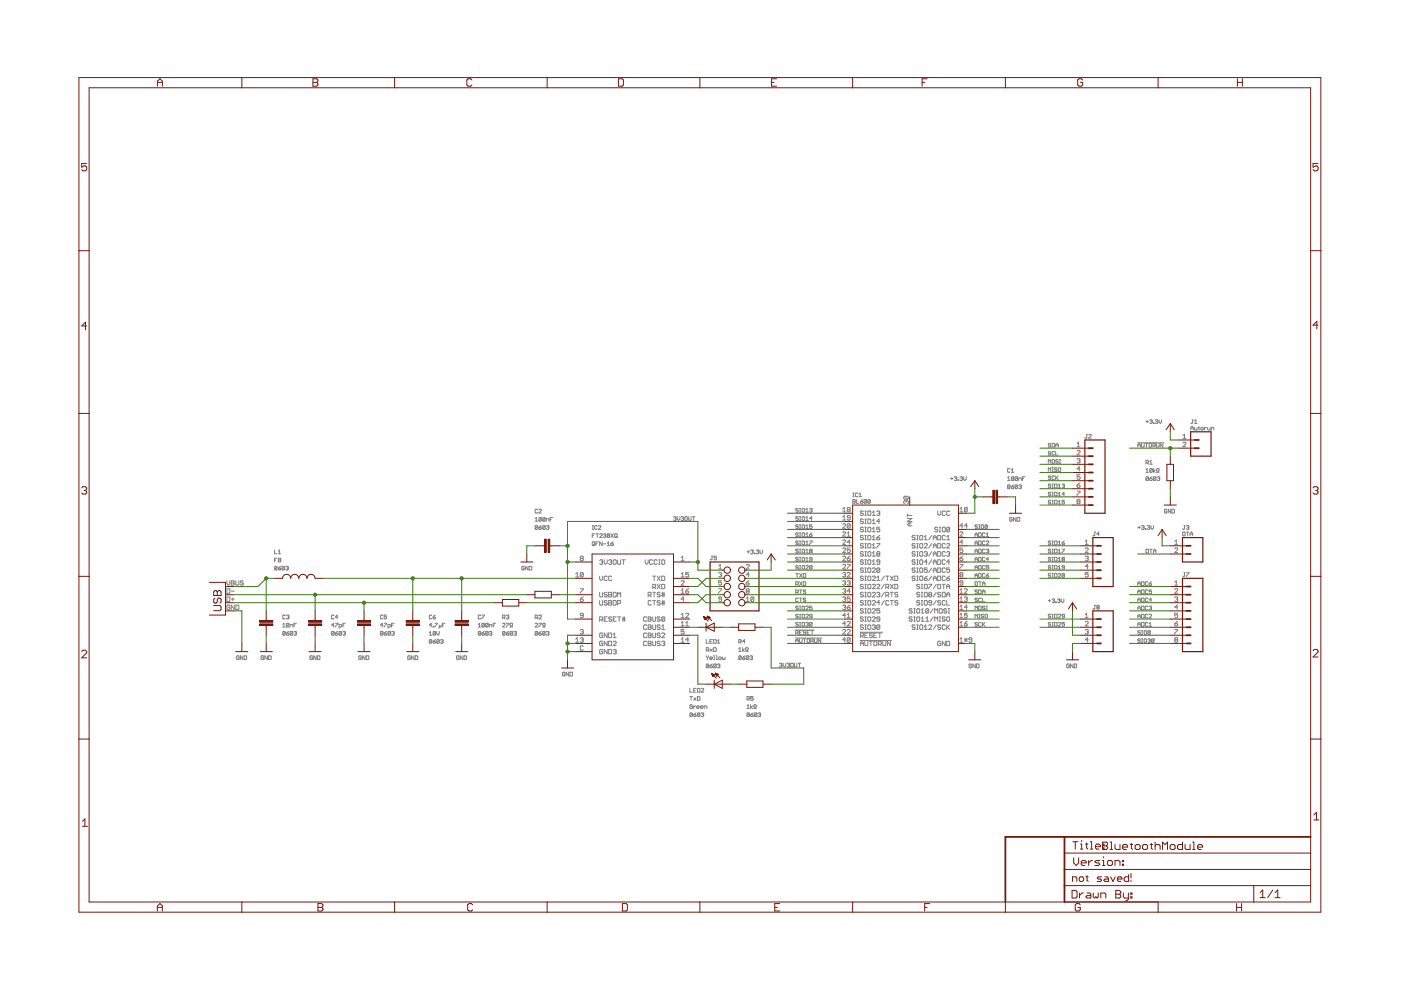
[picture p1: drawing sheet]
<svg xmlns="http://www.w3.org/2000/svg" width="297mm" height="210mm" viewBox="0 0 297 210" stroke-linecap="round" stroke-linejoin="round" font-family="sans-serif">
<g fill="none" stroke="#808080" stroke-width=".21">
<path d="M214.1 99.5l-.1-.2-.4 .2v.5l.2 .1 .3-.1M214.4 99.6l.3-.3v.8M222.3 98.2v-.8l.2 .3 .3-.3v.8M222.3 100v-.8l.2 .2 .3-.2v.8M222.8 95.9l-.4-.2-.1 .3 .3 .1 .2 .3-.2 .1-.3-.1M222.8 94.1l-.2-.1-.3 .1 .1 .3 .4 .1-.2 .3-.3-.1M223.1 94l.5 .1-.2 .7h-.3zM223.1 100h.2M223.1 99.2h.2M223.2 97.4l.4 .2-.2 .6-.3-.1zM223.2 99.2v.8M223.6 95.9l-.2-.2-.3 .2v.5l.1 .1 .4-.1"/>
<path d="M223.8 94.8v-.5l.3-.3 .3 .3v.5M223.8 95.7v.8h.6M223.8 94.4h.6M224.1 99.3l-.1-.1-.4 .1 .1 .3 .4 .1-.1 .3-.4-.2M224.4 97.6l-.1-.2h-.3l-.2 .3 .5 .2 .1 .2-.1 .1-.5-.1M224.4 99.3l.1-.1 .4 .1-.1 .7-.4-.2zM224.6 97.4h.3M224.6 98.2h.3M224.8 97.4v.8M228.4 94.1l.3-.3v.9M228.4 94.7h.6M228.4 95.7l.1-.2 .5 .2-.6 .8h.6"/>
<path d="M228.4 97.4l.4-.2 .2 .2-.2 .3M228.7 97.7h.1M228.8 97.7l.2 .2-.2 .3-.4-.2M229 99.4h-.6l.4-.4v.9M230.3 92.1h.3M230.4 92.1v.7l-.1 .1-.3-.1M230.8 92.2l.1-.1 .5 .1-.6 .7h.6M241.2 94.4h.6M241.2 94.8v-.5l.3-.3 .3 .3v.5M241.2 93.9h5.6M242 94l.2 .8 .4-.1v-.7M242.8 94h.6"/>
<path d="M243 98.2l.5-.2-.1-.4h-.4v.8M243 99.6l.2-.3v.8M243 89.4h.5M243.1 94v.8M243.2 89.1v.5M243.2 98.2l.3 .2M243.8 97.9l.2-.3v.8M243.8 89.1l.3-.1 .2 .1-.2 .3M243.8 98.4h.5M243.8 94l.3 .1-.1 .7-.4-.1zM244 89.4h.1M244.1 89.4l.2 .1-.2 .3-.3-.2"/>
<path d="M244.3 99.5l-.4-.2-.1 .7M244.3 99.5v.5l-.2 .1-.3-.1M244.3 99.5l-.5 .5M244.4 94.5h.4l.2-.4-.6-.1v.8M244.6 89.6l.1 .2zM244.6 99.3v.8M244.7 94.5l.3 .3M245 99.6l-.4 .3 .4 .2M245 89.1l.4-.1 .1 .1-.1 .3M245.2 94l.1 .8 .5-.1v-.7M245.2 89.4h.2M245.4 89.4l.1 .1-.1 .3-.4-.2"/>
<path d="M245.8 89v.5l.2 .3 .3-.3v-.5M246.6 94v.8l-.6-.8v.8M250.8 93.9l.2-.1 .4 .1-.6 .8h.6M250.8 92.4l.3-.3v.9M250.8 93h.6M252.5 91.2v-.6l.2-.2 .3 .2v.6M252.5 90.8h.5M252.7 89h.3M252.9 89v.6l-.2 .2-.2-.2M253.2 90.6l.2 .6h.4v-.6M253.2 89.8h.6M253.2 89.3l.3-.3v.8"/>
<path d="M254.1 90.6h.2M254.2 90.5l.1 .7M254.7 90.6l.4 .2-.1 .4-.4-.2zM255.4 90.6v.6M255.8 90.6l-.4 .3M256 90.6l.2 .6h.4v-.6M256.8 91.2v-.6h.4l.2 .6M58.2 116.6v.8h.5M58.2 118.7h.3M58.7 118.3h-.5v.9M59 118.3l.5 .2-.1 .7h-.4zM59 118.7h.4"/>
<path d="M59 117.4h.5M59 116.9l.3-.3v.8M113.5 110.5h.5M113.5 110l.2-.3v.8M114 108.1l-.2-.1-.3 .1v.6l.1 .1 .4-.1M114 111.6l-.4-.2-.1 .7M114 111.6v.5l-.2 .2-.3-.2M114 111.6l-.5 .5M114.3 111.8l.5 .2-.2 .3h-.2zM114.3 108.1l.1-.1 .4 .1-.5 .7h.5M114.8 109.8v.6l-.2 .1-.3-.1M114.8 109.8l-.2-.1-.3 .1v.6"/>
<path d="M114.8 109.8l-.5 .6M114.8 111.4l-.5 .4M115.6 109.8l-.1-.1-.4 .1v.6M115.6 109.8v.6l-.1 .1-.4-.1M115.6 111.6l-.4-.2-.1 .7M115.6 111.6l-.1 .7-.4-.2M115.6 109.8l-.5 .6M115.6 111.6l-.5 .5M115.8 110.5v-.5h.5l.1 .5M115.8 111.6l.5-.2 .1 .2-.1 .2M116.1 111.8h.2M116.3 111.8l.1 .2-.1 .3h-.3l-.2-.2"/>
<path d="M116.6 110.1h.3M117.2 109.7h-.6v.8M123.2 118.4l-.2 .2 .2 .3h.3l.2-.2-.2-.3M123.2 118.4l-.2-.1 .2-.4h.3l.2 .2-.2 .3M123.2 118.4h.3M125.6 113.6h.2M125.6 111.4h.2M125.6 112.3h.2M125.7 114.9l.4 .1-.1 .7-.4-.1zM125.7 111.4v.9M125.8 115.4l.3 .3M126.1 113.2h-.5v.7"/>
<path d="M126.3 113.2h.6M126.3 115.3h.3M126.6 113.2v.7M126.6 111.6l-.1-.2-.4 .2 .1 .7 .4-.2M126.9 114.9h-.6v.8M126.9 111.6l.1-.2 .4 .2-.5 .7h.5M127.1 113.3l.2-.1 .4 .1-.6 .6h.6M127.1 118.9l.2-.2h.3l.2 .2-.2 .3M127.5 119.2h.1M127.6 119.2l.2 .1-.2 .4h-.3l-.2-.2M127.7 114.9v.8l-.6-.8v.8M127.9 113.3l.4-.1 .1 .1-.1 .3"/>
<path d="M127.9 115.3h.5M128.1 118.7v.6l.3 .4 .3-.4v-.6M128.2 113.6h.1M128.3 113.6l.1 .1-.1 .2-.4-.1M128.7 115.7h.6M128.7 115.2l.3-.3v.8M129 118.9l.2-.2h.4l.1 .2-.1 .3M129.3 113.3l-.2-.1-.4 .1v.5M129.3 113.3v.5l-.2 .1-.4-.1M129.3 113.3l-.6 .5M129.4 119.2h.2M129.5 113.2l.6 .7"/>
<path d="M129.5 115.3h.4l.2 .3-.4 .1zM129.6 119.2l.1 .1-.1 .4h-.4l-.2-.2M130 118.9l.2-.2 .5 .2v.6l-.2 .2-.5-.2zM130.1 113.2l-.6 .7M130.1 114.9l-.6 .4M130.4 113.2l.5 .1-.2 .6-.4-.1zM130.6 113.7l.3 .2M130.9 118.7v.8l.2 .2h.4l.1-.2v-.8M131.9 118.7h.7M132.2 118.7v1M136.8 118.7v.6l.3 .4 .3-.4v-.6M138.4 118.9l-.2-.2h-.3l-.2 .2v.6l.2 .2h.3l.2-.2"/>
<path d="M139.3 118.9l-.1-.2-.5 .2v.6l.2 .2 .4-.2M139.7 118.7h.3M139.7 119.7h.3M139.8 118.7v1M140.4 118.7h.4l.1 .2v.6l-.1 .2h-.4l-.1-.2zM142.8 109.7l.4-.2 .2 .2-.2 .2M143.1 109.9h.1M143.2 109.9l.2 .1-.2 .3-.4-.1M143.6 109.5v.5l.3 .3 .3-.3v-.5M144.4 118.9h.6M144.4 118.3l.3-.4v1M144.4 109.7l.4-.2 .2 .2-.2 .2"/>
<path d="M144.7 109.9h.1M144.8 109.9l.2 .3-.2 .1-.4-.1M145.3 109.5l.4 .2-.1 .6-.4-.1zM146 109.5l.1 .8 .4-.1v-.7M146.8 109.5h.5M147.1 109.5v.8M150.8 117.9h.3M151 117.9v.7l-.2 .1-.2-.1M151.9 117.9h-.5v.4l.2-.1 .3 .1-.1 .4-.4-.1M152.4 120l.3-.3v.9M158.2 119.8l.2-.1h.3l.1 .3-.6 .6h.6M158.4 117h.5"/>
<path d="M158.6 116.7v.6M159.1 116.7l.5-.1 .1 .1-.1 .3M159.4 117h.2M159.6 117l.1 .2-.1 .2-.5-.1M159.9 117.3l.2 .1zM160.4 116.7l.4-.1 .1 .1-.1 .3M160.6 117h.2M160.8 117l.1 .2-.1 .2-.4-.1M161.1 116.6v.6l.3 .2 .3-.2v-.6M169.3 107.9l-.5-.1-.1 .3 .4 .1 .2 .3-.2 .1-.4-.1M169.3 111.4l-.5-.1-.1 .2 .4 .2 .2 .2-.2 .1-.4-.1M169.3 109.7l-.5-.2-.1 .3 .4 .1 .2 .3-.2 .1-.4-.1"/>
<path d="M169.3 113.1l-.2-.1h-.3l-.1 .3 .4 .1 .2 .2-.2 .2-.4-.2M169.3 116.6l-.2-.2-.4 .2 .1 .2h.3l.2 .2-.2 .2-.4-.1M169.3 114.8l-.5-.1-.1 .3 .1 .1h.3l.2 .3-.2 .1-.4-.1M169.3 118.3l-.2-.1-.4 .1 .1 .3 .5 .1-.2 .3h-.3l-.1-.2M169.5 118.2h.3M169.5 111.3h.3M169.5 112h.3M169.5 113.8h.3M169.5 113h.3M169.5 115.5h.3M169.5 114.7h.3M169.5 117.2h.3"/>
<path d="M169.5 116.4h.3M169.5 119h.3M169.5 119.9h.3M169.5 107.8h.3M169.5 108.6h.3M169.5 109.5h.3M169.5 110.3h.3M169.6 107.8v.8M169.6 109.5v.8M169.6 111.3v.7M169.6 113v.8M169.6 114.7v.8"/>
<path d="M169.6 116.4v.8M169.6 118.2v.8M169.6 119.9v.8M170.1 107.9l.1-.1 .4 .1-.2 .7-.3-.1zM170.1 109.7l.1-.2 .4 .2-.2 .6-.3-.1zM170.1 114.8l.1-.1 .4 .1-.2 .7-.3-.1zM170.1 118.3l.1-.1 .4 .1-.2 .7-.3-.2zM170.1 116.6l.1-.2 .4 .2-.2 .6-.3-.1zM170.2 111.3l.4 .1-.2 .6-.3-.1zM170.2 113l.4 .1-.2 .7-.3-.2zM170.8 112h.6M170.8 113.8h.6"/>
<path d="M170.8 115.5h.6M170.8 117.2h.6M170.8 119h.6M170.8 118.4l.3-.2v.8M170.8 108.1l.3-.3v.8M170.8 109.8l.3-.3v.8M170.8 111.5l.3-.2v.7M170.8 113.3l.3-.3v.8M170.8 115l.3-.3v.8M170.8 116.7l.3-.3v.8M170.8 108.6h.6M170.8 110.3h.6"/>
<path d="M171.6 113.4h.5l.1 .2-.4 .2zM171.6 114.7h.6l-.6 .8M171.6 107.9l.5-.1 .1 .1-.1 .3M171.8 116.8h.3M171.8 116.8l-.2 .2 .2 .2 .4-.1-.1-.3M171.8 116.8l-.2-.1 .2-.3 .4 .2-.1 .2M171.9 108.2h.2M172.1 108.2l.1 .2-.1 .2-.5-.1M172.2 118.6h-.4l-.2-.2 .2-.2 .4 .1v.5l-.1 .2h-.3l-.2-.2M172.2 111.3h-.6v.4l.3-.2 .3 .2-.1 .3-.5-.1M172.2 109.9h-.6l.5-.4v.8M172.2 113l-.6 .4"/>
<path d="M178.7 119.8l.1-.1 .5 .1-.6 .8h.6M178.7 114.6l.1-.1 .5 .1-.6 .8h.6M178.7 111.2l.1-.2 .5 .2-.6 .8h.6M178.7 118.1l.1-.2 .5 .2-.6 .8h.6M178.7 108.5h.6M178.7 112.9l.1-.1 .5 .1-.6 .8h.6M178.7 116.4l.1-.2 .5 .2-.6 .8h.6M178.7 107.9l.3-.3v.9M178.7 109.6l.3-.3v1M178.7 110.3h.6M179.6 113.7h.7M179.6 119.7h.7l-.7 .9"/>
<path d="M179.6 118.4h.5l.2 .3-.5 .2-.2-.2zM179.6 113.1l.3-.3v.9M179.8 108.1l-.2 .1 .2 .3 .5-.1-.2-.3M179.8 108.1l-.2-.2 .2-.3 .5 .1-.2 .4M179.8 108.1h.3M180.3 109.8h-.5l-.2-.2 .2-.3 .5 .2v.6l-.2 .2-.5-.2M180.3 116.2h-.7v.5l.5-.2 .2 .5-.2 .2-.5-.2M180.3 115h-.7l.5-.5v.9M180.3 111.2v.6l-.2 .2-.5-.2M180.3 111.2l-.5-.2-.2 .2v.6M180.3 111.2l-.7 .6M180.3 117.9l-.7 .5"/>
<path d="M180.8 105.9h.4l.1 .2-.1 .6h-.4zM180.8 106.3h.4M180.8 105.3h.3M180.8 104.5h.3M180.9 104.5v.8M181.6 105.9v.8h.5M181.9 104.7l-.2-.2-.3 .2v.5l.1 .1 .4-.1M182.1 105.3h.6M182.1 104.8l.3-.3v.8M182.4 106.3h.4l.1 .3-.3 .1zM182.9 105.9l-.5 .4M183.1 108.5l-.5-.1-.2 .3 .2 .1h.3l.2 .3-.2 .2h-.3l-.2-.2"/>
<path d="M183.1 110.2l-.2-.2h-.3l-.2 .4 .2 .2h.3l.2 .3-.2 .1h-.3l-.2-.1M183.1 112l-.2-.2h-.3l-.2 .3 .5 .2 .2 .3-.2 .2h-.3l-.2-.2M183.1 113.7l-.2-.2h-.3l-.2 .3 .2 .2h.3l.2 .3-.2 .2-.5-.2M183.1 115.4l-.5-.1-.2 .3 .2 .1h.3l.2 .3-.2 .2h-.3l-.2-.2M183.1 117.1l-.2-.2h-.3l-.2 .4 .2 .2h.3l.2 .3-.2 .1h-.3l-.2-.1M183.1 118.9l-.2-.2h-.3l-.2 .3 .5 .2 .2 .3-.2 .2h-.3l-.2-.2M183.4 113.5h.3M183.4 108.4h.3M183.4 109.3h.3M183.4 114.5h.3M183.4 112.8h.3M183.4 115.3h.3"/>
<path d="M183.4 116.2h.3M183.4 116.9h.3M183.4 117.9h.3M183.4 118.7h.3M183.4 119.7h.3M183.4 111.8h.3M183.4 111h.3M183.4 110h.3M183.5 108.4v.9M183.5 110v1M183.5 111.8v1M183.5 113.5v1"/>
<path d="M183.5 115.3v.9M183.5 116.9v1M183.5 118.7v1M183.7 106.1l-.1-.2h-.3l-.1 .7M183.7 106.1l-.1 .6-.4-.1M183.7 106.1l-.5 .5M184 108.5l.2-.1 .4 .1v.6l-.1 .2-.5-.2zM184 115.4l.2-.1 .4 .1v.6l-.1 .2-.5-.2zM184.2 110l.4 .2v.7l-.1 .1-.5-.1v-.7zM184.2 111.8l.4 .2v.6l-.1 .2-.5-.2v-.6zM184.2 113.5l.4 .2v.6l-.1 .2-.5-.2v-.6zM184.2 116.9l.4 .2v.7l-.1 .1-.5-.1v-.7z"/>
<path d="M184.2 118.7l.4 .2v.6l-.1 .2-.5-.2v-.6zM184.5 106.1l-.4-.2-.1 .7M184.5 106.1v.5l-.1 .1-.4-.1M184.5 106.1l-.5 .5M185 109.3h.6M185 114.5h.6M185 112.8h.6M185 116.2h.6M185 117.9h.6M185 119.7h.6M185 112.1l.3-.3v1M185 108.7l.3-.3v.9"/>
<path d="M185 110.4l.3-.4v1M185 113.8l.3-.3v1M185 115.6l.3-.3v.9M185 117.3l.3-.4v1M185 119l.3-.3v1M185 111h.6M185.9 114h.5l.1 .3-.4 .2-.2-.2zM185.9 108.5l.5-.1 .1 .1-.1 .3M185.9 115.3h.6l-.6 .9M186.1 117.5l-.2-.2 .2-.4 .4 .2-.1 .4M186.1 117.5h.3M186.1 117.5l-.2 .1 .2 .3 .4-.1-.1-.3"/>
<path d="M186.2 108.8h.2M186.4 108.8l.1 .2-.1 .3-.5-.2M186.5 119.2l-.6-.2 .2-.3 .4 .2v.6l-.1 .2-.5-.2M186.5 111.8h-.6v.5l.5-.2 .1 .2v.3l-.1 .2-.5-.2M186.5 110.6h-.6l.5-.6v1M186.5 113.5l-.6 .5M191.8 105.2l-.2 .2 .2 .5h.6M191.8 105.2h.6l.2 .2-.2 .5M191.8 105.2l.6 .7M192.1 106.3l-.2-.1-.3 .1v.4l.2 .1M192.1 106.3l.1-.1 .4 .1v.4l-.2 .1M192.1 106.3v.2"/>
<path d="M192.4 109.3h.9M192.4 109.9h.9l-.9 .7h.9M192.4 108.9v.7M192.9 110.9v.6M193.3 110.9h-.6l-.3 .3 .3 .3h.6M194 118.9l-.1-.2h-.3l-.2 .2 .2 .3h.3l.1 .1-.1 .4h-.3l-.2-.2M194 113.7l-.1-.2h-.3l-.2 .3 .2 .2h.3l.1 .3-.1 .2-.5-.2M194 115.4l-.1-.1-.5 .1 .2 .3h.3l.1 .2-.1 .3h-.3l-.2-.2M194 117.1l-.1-.2h-.3l-.2 .2 .2 .4 .4 .1-.1 .3h-.3l-.2-.1M194.4 113.5h.3M194.4 114.5h.3M194.4 115.3h.3"/>
<path d="M194.4 116.2h.3M194.4 116.9h.3M194.4 117.9h.3M194.4 118.7h.3M194.4 119.7h.3M194.5 113.5v1M194.5 115.3v.9M194.5 116.9v1M194.5 118.7v1M195 115.4l.2-.1 .4 .1v.6l-.1 .2-.5-.2zM195.2 113.5l.4 .2v.6l-.1 .2-.5-.2v-.6zM195.2 116.9l.4 .2v.7l-.1 .1-.5-.1v-.7z"/>
<path d="M195.2 118.7l.4 .2v.6l-.1 .2-.5-.2v-.6zM196 115.4l.1-.1 .5 .1-.6 .8h.6M196 114.5h.6M196 113.8l.3-.3v1M196 117.1l.1-.2h.3l.2 .2-.2 .4M196.3 117.5h.1M196.4 117.5l.2 .1-.2 .3h-.3l-.1-.1M196.6 119.2h-.6l.4-.5v1M197.5 113.5l-.6 1M197.5 115.3l-.6 .9M197.5 116.9l-.6 1M197.5 118.7l-.6 1"/>
<path d="M197.9 119.2h.6M197.9 114h.6M197.9 114.5v-.7l.3-.3 .3 .3v.7M197.9 116.2v-.6l.3-.3 .3 .3v.6M197.9 117.9v-.6l.3-.4 .3 .4v.6M197.9 119.7v-.7l.3-.3 .3 .3v.7M197.9 115.7h.6M197.9 117.5h.6M198.8 113.5h.5l.1 .2v.6l-.1 .2h-.5zM198.8 118.7h.5l.1 .2v.6l-.1 .2h-.5zM198.8 112l-.5-.2-.1 .3 .4 .2 .2 .3-.2 .2-.4-.2M198.8 108.4v.6l.3 .3 .3-.3v-.6"/>
<path d="M198.8 115.3l.6 .1v.6l-.1 .2h-.5zM198.8 116.9h.5l.1 .2v.7l-.1 .1h-.5zM199.1 112.8h.3M199.1 111.8h.3M199.3 111.8v1M199.9 111.8h.3l.2 .2v.6l-.2 .2h-.3l-.1-.2zM200.4 113.7l-.2-.2h-.3l-.1 .2v.6l.1 .2 .5-.2M200.4 108.5l-.2-.1-.4 .1 .1 .8h.3l.2-.2M200.4 115.4l-.2-.1-.4 .1 .1 .8h.3l.2-.2M200.4 117.1l-.2-.2h-.3l-.1 .2 .1 .8h.3l.2-.1M200.4 118.9l-.2-.2h-.3l-.1 .2 .1 .8h.3l.2-.2M200.7 115.4l.2-.1 .4 .1-.6 .8h.6"/>
<path d="M200.7 117.1l.5-.2 .1 .2-.1 .4M200.7 114.5h.6M200.7 113.8l.4-.3v1M201.1 117.5h.1M201.2 117.5l.1 .1-.1 .3-.5-.1M201.3 119.2h-.6l.5-.5v1M201.3 112l-.4-.2-.2 .2v.6M201.3 108.5l-.1-.1-.5 .1v.6l.2 .2 .4-.2M201.3 112v.6l-.1 .2-.5-.2M201.3 112l-.6 .6M201.5 101.5h.6M201.8 101.2v.6"/>
<path d="M202.3 101.2l.4-.1 .2 .1-.2 .3M202.6 101.5h.1M202.7 101.5l.2 .3-.2 .1-.4-.1M203.1 101.8l.2 .1zM203.5 101.2l.4-.1 .2 .1-.2 .3M203.5 119.7h.6l-.6 .9M203.5 107.9l.3-.3v.9M203.5 108.5h.6M203.5 112.9l.2-.1 .4 .1-.6 .8h.6M203.5 118.4h.5l.1 .3-.4 .2-.2-.2zM203.8 101.5h.1M203.9 101.5l.2 .1-.2 .3-.4-.1"/>
<path d="M204.1 111.5h-.6l.5-.5v1M204.1 116.2h-.6v.5l.5-.2 .1 .5-.1 .2-.5-.2M204.1 115h-.6l.5-.5v.9M204.1 117.9l-.6 .5M204.3 101.1v.5l.3 .3 .3-.3v-.5M205.1 111.5h-.6l.4-.5v1M205.1 107.7l-.2 .8h-.3l-.1-.1M205.1 107.7l-.2-.1-.4 .1v.7M205.1 107.7l-.6 .7M206.7 117.2v-.5l.3-.3 .2 .3v.5M206.7 113.8v-.5l.3-.3 .2 .3v.5M206.7 115.5v-.5l.3-.3 .2 .3v.5"/>
<path d="M206.7 119v-.6l.3-.2 .2 .2v.6M206.7 113.4h.5M206.7 115.1h.5M206.7 116.8h.5M206.7 118.6h.5M207.2 111.4l-.1-.1-.4 .1 .2 .3 .3 .1-.1 .2-.4-.1M207.5 113h.4l.1 .1-.1 .7h-.4zM207.5 119.9l.5 .1-.1 .7h-.4zM207.5 114.7l.5 .1-.1 .7h-.4zM207.5 118.2l.5 .1-.1 .7h-.4zM207.5 116.4l.5 .2-.1 .6h-.4zM207.5 111.3h.3"/>
<path d="M207.5 112h.3M207.7 111.3v.7M208 111.4l.2-.1 .3 .1-.1 .6-.4-.1zM208.8 118.3l-.1-.1-.4 .1 .1 .7h.3l.1-.2M208.8 114.8l-.1-.1-.4 .1 .1 .7 .4-.1M208.8 116.6l-.1-.2-.4 .2 .1 .6 .4-.1M208.8 113.1l-.1-.1h-.3l-.1 .1 .1 .7 .4-.2M209.1 114.8l.1-.1 .4 .1-.5 .7h.5M209.1 116.6l.4-.2 .1 .2-.1 .2M209.1 113.3l.2-.3v.8M209.1 113.8h.5M209.3 111.4l-.1 .6-.4-.1"/>
<path d="M209.3 111.4l-.1-.1-.4 .1v.5M209.3 111.4l-.5 .5M209.3 116.8h.2M209.5 116.8l.1 .3-.1 .1-.4-.1M209.6 119.9h-.5v.4l.2-.1 .3 .1-.1 .4-.4-.2M209.6 118.6h-.5l.4-.4v.8M213.6 101.9h.5M213.6 101.3l.3-.2v.8M214.1 102.9l-.3-.1-.2 .6M214.1 102.9l-.1 .7-.4-.2M214.1 102.9l-.5 .5M214.4 103.2l.5 .1-.1 .3h-.2z"/>
<path d="M214.4 100.1h.5M214.6 109.8l-.1-.1-.4 .1 .1 .7 .4-.1v-.3h-.3M214.9 101.2l-.1-.1-.4 .1v.6M214.9 101.2v.6l-.1 .1-.4-.1M214.9 101.2l-.5 .6M214.9 102.8l-.5 .4M215.4 109.7v.8l-.5-.8v.8M215.7 109.7l.5 .1-.1 .7h-.4zM215.7 101.2l-.1-.1-.4 .1v.6M215.7 101.2v.6l-.1 .1-.4-.1M215.7 102.9l-.1-.1-.4 .1v.5M215.7 102.9l-.1 .7-.4-.2"/>
<path d="M215.7 101.2l-.5 .6M215.7 102.9l-.5 .5M216 101.9v-.6h.4l.1 .6M216 102.9l.4-.1 .1 .1-.1 .3M216.2 103.2h.2M216.4 103.2l.1 .1-.1 .3h-.3l-.1-.2M216.8 101.5h.3M217.3 101.1h-.5v.8M222.8 114.8l-.2-.1-.3 .1 .1 .3 .4 .2-.2 .2-.3-.1M222.8 102.8l-.2-.2-.3 .2 .1 .2 .4 .1-.2 .3-.3-.1M222.8 101l-.2-.1-.3 .1 .1 .3 .4 .1-.2 .3-.3-.1M222.8 104.5l-.4-.1-.1 .2 .3 .2 .2 .2-.2 .1-.3-.1"/>
<path d="M222.8 118.3l-.2-.1-.3 .1 .1 .3 .4 .1-.2 .3-.3-.2M222.8 106.2l-.2-.1-.3 .1 .1 .3 .4 .1-.2 .3-.3-.2M222.8 116.6l-.2-.2-.3 .2 .1 .2 .4 .2-.2 .2-.3-.1M223.1 118.2h.2M223.1 115.5h.2M223.1 114.7h.2M223.1 117.2h.2M223.1 116.4h.2M223.1 119h.2M223.1 119.9h.2M223.1 102.6h.2M223.1 103.4h.2"/>
<path d="M223.1 104.4h.2M223.1 105.1h.2M223.1 106.1h.2M223.1 106.9h.2M223.2 102.6v.8M223.2 104.4v.7M223.2 106.1v.8M223.2 114.7v.8M223.2 116.4v.8M223.2 118.2v.8M223.2 119.9v.8M223.6 104.5l.1-.1 .4 .1v.5l-.4 .1z"/>
<path d="M223.6 116.6l.1-.2 .4 .2v.5l-.1 .1-.4-.1zM223.6 101l-.2-.1-.3 .1v.6l.1 .1 .4-.1M223.7 102.6l.4 .2v.5l-.1 .1-.4-.1zM223.7 106.1l.4 .1v.5l-.1 .2-.4-.2zM223.7 114.7l.4 .1v.6l-.1 .1-.4-.1zM223.7 118.2l.4 .1v.5l-.1 .2-.4-.2zM223.7 119.9l.4 .1v.5l-.1 .2-.4-.2zM223.8 100.9v.8M224 101.3l.4 .4M224.4 100.9l-.6 .5M224.4 115.5h.5M224.4 117.2h.5"/>
<path d="M224.4 119h.5M224.4 102.9l.2-.3v.8M224.4 104.6l.2-.2v.7M224.4 106.4l.2-.3v.8M224.4 115l.2-.3v.8M224.4 116.7l.2-.3v.8M224.4 118.4l.2-.2v.8M224.4 103.4h.5M224.4 105.1h.5M224.4 106.9h.5M225.2 102.8l.4-.2 .1 .2-.1 .2M225.2 115.1h.4l.1 .3-.4 .1z"/>
<path d="M225.2 116.4h.5l-.5 .8M225.3 118.6l-.1-.2 .1-.2 .4 .1-.1 .3M225.3 118.6h.3M225.3 118.6l-.1 .1 .1 .3 .4-.2-.1-.2M225.4 103h.2M225.6 103l.1 .1-.1 .3-.4-.1M225.7 104.8h-.5l.4-.4v.7M225.7 106.1h-.5v.4l.2-.1 .3 .1-.1 .4-.4-.2M225.7 114.7l-.5 .4M228.4 102.9h.4l.2 .3-.5 .2-.1-.2zM228.4 104.1h.6l-.6 1M228.5 106.3h.3"/>
<path d="M228.5 106.3l-.1-.1 .1-.3 .5 .1-.2 .3M228.5 106.3l-.1 .2 .1 .3 .5-.1-.2-.4M229 100.7h-.6v.5l.4-.2 .2 .5-.2 .1-.4-.1M229 102.4l-.6 .5M230.1 116.4l.1-.2h.4l.1 .2-.6 .8h.6M230.1 118.1l.1-.2h.4l.1 .2-.1 .3M230.1 115.4h.6M230.1 114.8l.3-.3v.9M230.4 118.4h.2M230.6 118.4l.1 .2-.1 .3h-.4l-.1-.2M232 112.8h.3M232.1 112.8v.7l-.1 .1-.3-.1"/>
<path d="M233.1 113.2h-.6l.4-.4v.8M241.2 111.8h.6M241.5 111.6v.5M242 111.6l.5-.2 .1 .2-.1 .2M242.3 111.8h.2M242.5 111.8l.1 .2-.1 .3h-.3l-.2-.2M242.8 112.1l.2 .2zM243 100.1h.5M243.1 116.4l.4 .2-.1 .6-.4-.1zM243.2 111.6l.4-.2 .2 .2-.2 .2M243.5 101.2l-.1-.1-.4 .1v.6M243.5 101.2l-.1 .7-.4-.1"/>
<path d="M243.5 111.8h.1M243.5 101.2l-.5 .6M243.6 111.8l.2 .2-.2 .3-.4-.2M243.8 101.5h.3l.2 .3-.4 .1zM243.8 116.4h.5M244 111.4v.6l.3 .3 .3-.3v-.6M244 116.4v.8M244.3 101.1l-.5 .4M244.6 117.2v-.5l.2-.3 .3 .3v.5M244.6 116.8h.5M245.1 101.2l-.1-.1-.4 .1v.6M245.1 101.2v.6l-.1 .1-.4-.1"/>
<path d="M245.1 101.2l-.5 .6M245.2 100.1h.2l-.2-.3v-.3l.2-.2 .4 .2-.2 .4v.2h.2M245.4 101.2l.4-.1 .1 .1-.1 .3M245.6 101.5h.2M245.8 101.5l.1 .1-.1 .3-.4-.1M247.4 108.1l-.1-.1-.4 .1v.6l.4 .1 .1-.4h-.2M248.2 108v.8l-.5-.8v.8M248.5 108l.5 .1-.1 .7h-.4zM249.1 116.4l.1-.2h.4l.1 .3-.6 .7h.6M249.1 115.4h.6M249.1 114.8l.3-.3v.9M250.9 112.8l.4 .1-.2 .7-.3-.1z"/>
<path d="M251 111.4h.3M251.1 111.4v.7l-.1 .2-.2-.2M251.6 111.6l.3-.2 .2 .2-.2 .2M251.6 112.8h.5M251.8 111.8h.1M251.8 112.8v.8M251.9 111.8l.2 .2-.2 .3-.3-.2M252.3 113.6v-.5l.3-.3 .3 .3v.5M252.3 113.2h.6M48.1 124.8h.5l.1 .2v.6l-.1 .2h-.5zM48.1 126.6h.5l.1 .1v.7l-.1 .1h-.5zM48.1 123.1v.7l.3 .3 .3-.3v-.7"/>
<path d="M48.7 128.5l-.1-.2-.5 .2v.6l.5 .1 .1-.1v-.3h-.3M49 127h.7M49 123.1l.7 .2-.2 .8h-.5zM49 123.6h.5M49 125.3h.7M49.4 126.7v.7M49.7 128.3v.9l-.7-.9v.9M50 123.1v.8l.2 .2 .4-.2v-.8M50 128.3h.5l.1 .2v.6l-.1 .1h-.5zM50.7 139.2l-.1-.2-.4 .2 .1 .7 .4-.2v-.2h-.3M51.5 139v.9l-.5-.9v.9M51.6 123.3l-.5-.2-.1 .3 .1 .2h.3l.2 .3-.2 .2h-.3l-.1-.2"/>
<path d="M51.8 139l.5 .2-.1 .7h-.4zM55.9 139.2l-.1-.2-.5 .2v.5l.2 .2 .4-.2v-.2h-.3M56.7 139v.9l-.6-.9v.9M56.9 139l.6 .2v.5l-.2 .2h-.4zM58.7 120.2l-.1-.1-.4 .1v.5M58.7 120.2v.5l-.1 .1-.4-.1M58.7 120.2l-.5 .5M59 120.5h.4l.1 .2-.3 .1zM59.5 120.1l-.5 .4M60 133h.5M60 132.4l.2-.3v.9M60.3 120.2l-.4-.1-.1 .6"/>
<path d="M60.3 120.2l-.1 .6-.4-.1M60.3 120.2l-.5 .5M60.5 134v.6l-.2 .1-.3-.1M60.5 134l-.2-.1-.3 .1v.6M60.5 130.5l-.2-.1-.3 .1v.6l.1 .1 .4-.1M60.5 134l-.5 .6M60.6 120.2l.4-.1 .1 .1-.1 .3M60.7 134.3h.4l.2 .3-.5 .1zM60.7 130.5l.4-.1 .2 .1-.2 .3M60.8 120.5h.2M61 120.5l.1 .1-.1 .2-.4-.1M61 130.8h.1"/>
<path d="M61.1 130.8l.2 .2-.2 .2-.4-.1M61.3 132.3v.5l-.2 .2-.4-.2M61.3 132.3l-.5-.2-.1 .7M61.3 132.3l-.6 .5M61.3 133.9l-.6 .4M61.5 133v-.6h.4l.2 .6M62.1 134v.6l-.2 .1-.4-.1M62.1 134l-.2-.1-.4 .1v.6M62.1 134l-.6 .6M62.3 132.5h.3M62.3 134l.4-.1 .1 .1-.1 .3M62.6 134.3h.1"/>
<path d="M62.7 134.3l.1 .1-.1 .3-.4-.1M62.8 132.1h-.5v.9M66.3 139.2l-.2-.2-.4 .2v.5l.4 .2 .2-.4h-.3M67 139v.9l-.5-.9v.9M67.3 139l.5 .2-.1 .7h-.4zM70.8 132.5h-.5l.4-.4v.9M70.8 134v.6l-.1 .1-.4-.1M70.8 134l-.1-.1-.4 .1v.6M70.8 130.5l-.1-.1-.4 .1v.6l.1 .1 .4-.1M70.8 134l-.5 .6M71.1 132.1h.5l-.5 .9M71.1 134.3h.4l.1 .3-.4 .1z"/>
<path d="M71.6 133.9l-.5 .4M71.6 130.8h-.5l.4-.4v.8M71.9 133l.5-.2-.1-.4h-.4v.8M72.4 134l-.1-.1-.4 .1v.6M72.4 134v.6l-.1 .1-.4-.1M72.4 134l-.5 .6M72.7 132.5h.3M72.7 134l.4-.1 .1 .1-.1 .3M73 134.3h.1M73.1 134.3l.1 .1-.1 .3-.4-.1M73.2 132.1h-.5v.9M76.6 139.2l-.1-.2-.4 .2v.5l.4 .2 .1-.4h-.3"/>
<path d="M77.4 139v.9l-.5-.9v.9M77.6 139l.6 .2-.1 .7h-.5zM81.2 132.5h-.5l.3-.4v.9M81.2 134v.6l-.2 .1-.3-.1M81.2 134l-.4-.1-.1 .7M81.2 130.5l-.2-.1-.3 .1v.6l.1 .1 .4-.1M81.2 134l-.5 .6M81.5 132.1h.5l-.5 .9M81.5 134.3h.3l.2 .3-.4 .1zM82 130.4h-.5v.4l.2-.1 .3 .1-.2 .4-.3-.1M82 133.9l-.5 .4M82.3 133l.5-.2-.2-.4h-.3v.8"/>
<path d="M82.8 134v.6l-.2 .1-.3-.1M82.8 134l-.2-.1-.3 .1v.6M82.8 134l-.5 .6M83 132.5h.3M83 134l.4-.1 .2 .1-.2 .3M83.3 134.3h.1M83.4 134.3l.2 .1-.2 .3-.4-.1M83.6 132.1h-.6v.9M87 139.2l-.2-.2-.3 .2 .1 .7 .4-.2v-.2h-.3M87.8 139v.9l-.6-.9v.9M88 139l.6 .2-.2 .7h-.4zM91 134.1l.3-.2v.8"/>
<path d="M91 134.7h.5M91.5 132.5h-.5l.4-.4v.9M91.5 130.5l-.1-.1-.4 .1v.6l.2 .1 .3-.1M91.5 135.7l-.3-.1-.2 .7M91.5 135.7l-.1 .7-.4-.1M91.5 135.7l-.5 .6M91.8 130.8h.4l.1 .3-.3 .1zM91.8 132.8l.2 .2zM91.8 136h.4l.1 .3-.3 .1zM92.2 132.1h.5l-.5 .9M92.3 134l-.1-.1-.4 .1v.6M92.3 135.6l-.5 .4"/>
<path d="M92.3 134v.6l-.1 .1-.4-.1M92.3 134l-.5 .6M92.3 130.4l-.5 .4M92.6 133.9v.5l.3 .3 .2-.3v-.5M93.1 132.5l-.1 .7M93.1 135.7l-.1 .7-.4-.1M93.1 135.7l-.4-.1-.1 .7M93.1 135.7l-.5 .6M93.4 135.7l.4-.1 .1 .1-.1 .3M93.5 132.5l-.1 .5-.3-.2M93.7 136h.1M93.8 132.5h.3"/>
<path d="M93.8 136l.1 .1-.1 .3-.4-.1M94.3 132.1h-.5v.9M97.3 139.2l-.1-.2-.4 .2v.5l.2 .2 .3-.2v-.2h-.2M98.1 139v.9l-.5-.9v.9M98.4 139l.5 .2-.1 .7h-.4zM101.4 133h.5M101.4 132.4l.3-.3v.9M101.9 134v.6l-.1 .1-.4-.1M101.9 134l-.1-.1-.4 .1v.6M101.9 130.5l-.1-.1-.4 .1v.6l.1 .1 .4-.1M101.9 134l-.5 .6M102.2 134.3h.4l.1 .3-.4 .1z"/>
<path d="M102.2 130.4h.5l-.5 .8M102.7 132.3v.5l-.1 .2-.4-.2M102.7 132.3l-.4-.2-.1 .7M102.7 132.3l-.5 .5M102.7 133.9l-.5 .4M103.5 132.3v.5l-.2 .2-.3-.2M103.5 132.3l-.4-.2-.1 .7M103.5 134v.6l-.2 .1-.3-.1M103.5 134l-.4-.1-.1 .7M103.5 132.3l-.5 .5M103.5 134l-.5 .6M103.8 134l.4-.1 .1 .1-.1 .3"/>
<path d="M103.8 133v-.6l.5 .1v.5M104 134.3h.2M104.2 134.3l.1 .1-.1 .3-.4-.1M104.6 132.5h.2M105.1 132.1h-.5v.9M106.6 132.3l.1-.2 .4 .2-.5 .7h.5M106.6 131l.5-.2-.2-.4h-.3v.8M106.8 131l.3 .2M107.1 134v.6l-.2 .1-.3-.1M107.1 134l-.2-.1-.3 .1v.6M107.1 134l-.5 .6M107.4 132.1h.5l-.5 .9"/>
<path d="M107.4 134.3h.3l.2 .3-.4 .1zM107.4 130.5l.3-.1 .2 .1-.2 .3M107.6 130.8h.1M107.7 130.8l.2 .2-.2 .2-.3-.1M107.9 133.9l-.5 .4M108.1 133h.2l-.2-.5 .2-.4 .4 .2-.1 .4v.3h.1M108.7 134v.6l-.1 .1-.5-.1M108.7 134l-.1-.1-.5 .1v.6M108.7 134l-.6 .6M108.9 134l.5-.1 .1 .1-.1 .3M109.2 134.3h.2M109.4 134.3l.1 .1-.1 .3-.5-.1"/>
<path d="M111.1 120.2l-.1-.1-.4 .1v.5l.4 .1 .1-.3h-.2M111.9 120.1v.7l-.5-.7v.7M112.2 120.1l.5 .1-.1 .6h-.4zM113.5 132.3l.1-.2 .4 .2-.5 .7h.5M113.5 131l.5-.2v-.3l-.5-.1v.8M113.7 131l.3 .2M114 134v.6l-.2 .1-.3-.1M114 134l-.2-.1-.3 .1v.6M114 134l-.5 .6M114.3 132.1h.5l-.5 .9M114.3 134.3h.3l.2 .3-.4 .1zM114.3 130.5l.1-.1 .4 .1-.5 .7h.5"/>
<path d="M114.8 133.9l-.5 .4M115.1 133h.1l-.1-.5 .1-.4 .4 .2-.1 .4v.3h.1M115.6 134v.6l-.1 .1-.4-.1M115.6 134l-.1-.1-.4 .1v.6M115.6 134l-.5 .6M115.8 134l.5-.1 .1 .1-.1 .3M116.1 134.3h.2M116.3 134.3l.1 .1-.1 .3-.5-.1M122.1 136.2h.6M122.1 122.3h.6M122.1 135.5l.3-.3v1M122.1 121.7l.3-.3v.9"/>
<path d="M123 127h.5l.2 .4-.2 .1h-.3zM123 135.4l.2-.2h.3l.2 .2-.2 .3M123 124.8h.7l-.7 1M123 133.6l.2-.1h.3l.2 .1-.2 .4M123.3 135.7h.2M123.3 134h.2M123.5 135.7l.2 .1-.2 .4h-.3l-.2-.2M123.5 134l.2 .1-.2 .3h-.3l-.2-.1M123.7 137.1l-.2-.2h-.3l-.2 .2v.6l.2 .2 .5-.2M123.7 121.6l-.2-.2h-.3l-.2 .8M123.7 121.6v.6l-.2 .1-.5-.1M123.7 130.5h-.5l-.2-.2 .2-.3 .5 .2v.6l-.2 .2h-.3l-.2-.2"/>
<path d="M123.7 126.6l-.7 .4M123.7 121.6l-.7 .6M127.1 122.2v.6l.4 .3 .3-.3v-.6M127.1 125.6v.8l.2 .2h.3l.2-.2v-.8M127.1 127.3v.8l.2 .2h.3l.2-.2v-.8M127.1 131.4h.5l.2-.1-.2-.5h-.5v.9M127.5 131.4l.3 .3M127.8 134.4l-.2-.2h-.3l-.2 .2v.6l.2 .2h.3l.2-.5h-.3M127.8 136.1l-.2-.1h-.3l-.2 .1v.7l.5 .1 .2-.5h-.3M127.8 137.9l-.2-.2h-.3l-.2 .2v.6l.5 .1 .2-.4h-.3M128.1 131.3h.3M128.7 125.8l-.4-.2-.2 .3 .5 .2 .1 .3-.1 .2-.5-.2"/>
<path d="M128.7 127.5l-.4-.2-.2 .4 .5 .1 .1 .3-.1 .2-.5-.2M128.7 134.2v1l-.6-1v1M128.7 136v.9l-.6-.9v.9M128.7 137.7v.9l-.6-.9v.9M128.7 122.3l-.1-.1-.5 .1v.6l.2 .2 .4-.2M128.7 130.8h-.6v.9h.6M129 127.8h.6M129 136h.6l.1 .1-.1 .8h-.6zM129 134.2h.6l.1 .2-.1 .8h-.6zM129 125.6h.6l.1 .2-.1 .8h-.6zM129 126.1h.6M129 127.3h.6l.1 .2-.1 .8h-.6z"/>
<path d="M129 137.7h.6l.1 .2-.1 .7h-.6zM129.7 122.3l-.1-.1h-.4l-.2 .1v.6l.2 .2h.4l.1-.2M129.7 130.9l-.1-.1-.6 .1 .2 .4h.4l.1 .1-.1 .3h-.4l-.2-.1M130 134.6l.3-.4v1M130 136.1l.2-.1 .5 .1v.2l-.7 .6h.7M130 135.2h.7M130 125.6h.5l.2 .2v.6l-.2 .2h-.5zM130 127.3h.5l.2 .2v.6l-.2 .2h-.5zM130 131.3h.3M130 137.9l.5-.2 .2 .2-.2 .3M130.3 138.2h.2M130.5 138.2l.2 .1-.2 .3-.5-.1"/>
<path d="M130.7 130.8h-.7v.9h.7M130.9 128h.6l.1-.2-.1-.5h-.6v1M130.9 130.8h.7M130.9 126.6v-1l.4 .3 .3-.3v1M131.3 130.8v.9M131.9 131.4h.7M131.9 131.1h.7M132.1 130.8v.9M132.4 130.8v.9M137.1 132.7l-.1-.2h-.4l-.1 .2v.6l.1 .2h.4l.1-.2M137.1 130.9l-.1-.1-.5 .1v.7l.1 .1h.4l.1-.1M137.1 136.1l-.1-.1h-.4l-.1 .1v.7l.1 .1 .5-.1"/>
<path d="M137.1 134.4l-.1-.2h-.4l-.1 .2v.6l.1 .2h.4l.1-.2M137.4 132.5h.5l.2 .2-.2 .3 .2 .3-.2 .2h-.5zM137.4 134.7h.5M137.4 136h.5l.2 .1-.2 .3 .2 .4-.2 .1h-.5zM137.4 136.4h.5M137.4 134.2h.5l.2 .2-.2 .3 .2 .3-.2 .2h-.5zM137.4 126.2h.5l.2-.1v-.3l-.2-.2h-.5v1M137.4 130.8l.7 .1-.2 .4 .2 .3-.2 .1h-.5zM137.4 131.3h.5M137.4 133h.5M137.7 126.2l.4 .4M138.1 127.5l-.2-.2-.5 .2v.6l.2 .2 .5-.2"/>
<path d="M138.4 124.5h.5l.1-.1-.1-.5h-.5v.9M138.4 136v.8l.1 .1 .5-.1v-.8M138.4 134.2l.1 1h.4l.1-.2v-.8M138.4 122.2h.6M138.4 125.6h.6M138.4 127.3h.6M138.4 130.8l.1 .9h.4l.1-.1v-.8M138.4 132.5l.1 1h.4l.1-.2v-.8M138.7 124.5l.3 .3M138.7 122.2v.9M138.7 125.6v1M138.7 127.3v1"/>
<path d="M139.3 122.2l.7 .9M139.3 123.9l.7 .9M140 130.9l-.2-.1-.5 .1 .2 .4 .5 .1-.2 .3-.5-.1M140 125.8l-.5-.2-.2 .3 .5 .2 .2 .3-.2 .2-.5-.2M140 132.7l-.5-.2-.2 .3 .5 .2 .2 .3-.2 .2-.5-.2M140 134.4l-.2-.2-.5 .2 .2 .3 .5 .2-.2 .3-.5-.2M140 127.5l-.5-.2-.2 .4 .5 .1 .2 .3-.2 .2-.5-.2M140 136.1l-.5-.1-.2 .3 .5 .1 .2 .4-.2 .1-.5-.1M140 122.2l-.7 .9M140 123.9l-.7 .9M140.3 127.7h.6M140.3 134.4l.1-.2h.4l.1 .2-.6 .8h.6"/>
<path d="M140.3 136.1l.1-.1h.4l.1 .1-.1 .3M140.3 122.2h.5l.1 .1v.6l-.1 .2h-.5zM140.3 123.9l.6 .1v.7l-.1 .1h-.5zM140.3 133.5h.6M140.3 126.2h.6M140.3 128h.6M140.3 125.9h.6M140.3 132.8l.3-.3v1M140.4 125.6v1M140.4 127.3v1M140.6 136.4h.2M140.8 136.4l.1 .2-.1 .3-.5-.1"/>
<path d="M140.8 125.6v1M140.8 127.3v1M140.9 130.9l-.5-.1-.1 .8M140.9 130.9v.7l-.1 .1h-.4l-.1-.1M140.9 130.9l-.6 .7M144.4 136.2h.6M144.4 122.3h.6M144.4 123.3l.2-.2 .4 .2-.6 .8h.6M144.4 125.8h.6M144.4 131h.6M144.4 132.7h.6M144.4 121.7l.3-.3v.9"/>
<path d="M144.4 125.2l.3-.4v1M144.4 130.3l.3-.3v1M144.4 132.1l.3-.3v.9M144.4 135.5l.3-.3v1M145 133.5h-.6v.5l.5-.2 .1 .5-.1 .1-.5-.1M145 127h-.6l.5-.4v.9M145.4 125.3h.4l.2 .3-.2 .2h-.3zM145.4 130.2l.1-.2 .5 .2-.6 .8h.6M145.4 132.7h.6M145.4 132.1l.3-.3v.9M146 135.7h-.6l.4-.5v1M146 121.4h-.6v.5l.4-.2 .2 .2v.3l-.2 .1-.4-.1"/>
<path d="M146 124.8l-.6 .5M149.7 137.9l.6-.2-.2-.4h-.4v.8M149.7 135.6v.8h.6M149.7 139l.3 .5M150 139.5v.4M150 137.9l.3 .2M150.3 139l-.3 .5M150.5 139.6h.6l-.2-.3-.4 .2v.2l.4 .2M150.5 137.6l.6 .5M150.5 136h.3M151.1 135.6h-.6v.8h.6M151.1 137.6l-.6 .5"/>
<path d="M151.3 139h.1v.9M151.3 139.9h.3M151.3 137.3h.4l.2 .2-.2 .6h-.4zM151.3 135.6l.6 .1-.2 .7h-.4zM151.9 139h.1v.9M151.9 139.9h.2M152.1 135.9l.3-.3v.8M152.1 136.4h.5M152.4 124.8h.6l-.6 1M152.4 121.6l.4-.2 .2 .2-.2 .3M152.4 120.6h.6M152.5 139.3h.3l.1 .2-.1 .4-.4-.2z"/>
<path d="M152.7 121.9h.1M152.8 121.9l.2 .1-.2 .3-.4-.1M153 123.1h-.6v.5l.3-.2 .3 .2-.2 .5-.4-.2M153 127l-.6-.1 .1-.3 .5 .1v.7l-.2 .1-.4-.1M153.2 139.3l.1 .6 .4-.2v-.4M156.6 136.1h.4l.2-.4-.6-.1v.8M156.6 137.6l.3-.3v.8M156.6 138.1h.6M156.9 136.1l.3 .3M157.2 139.2l-.2-.2-.4 .2v.5M157.2 139.2v.5l-.2 .2-.4-.2M157.2 139.2l-.6 .5"/>
<path d="M157.4 139.5h.4l.2 .2-.4 .2zM157.4 137.3v.8M157.8 137.6l-.4 .3 .4 .2M158 139l-.6 .5M158 136h-.6l.4-.4v.8M158.1 138.1h.1l-.1-.4 .1-.4h.3l.1 .2-.1 .4v.2h.1M158.2 123.6h.5l.1 .3-.1 .2h-.3zM158.2 127.5h.6M158.2 126.9l.3-.3v.9M158.4 125.3l-.2-.1 .2-.4h.3l.1 .2-.1 .3M158.4 125.3l-.2 .2 .2 .3h.3l.1-.2-.1-.3M158.4 125.3h.3"/>
<path d="M158.8 139.2l-.5-.2-.1 .7M158.8 139.2l-.2 .7-.4-.2M158.8 139.2l-.6 .5M158.8 121.9h-.6l.5-.5v.9M158.8 123.1l-.6 .5M159 139.2l.1-.2 .5 .2-.2 .3M159.3 139.5h.1M159.4 139.5l.2 .1-.2 .3-.4-.2M159.8 126.7v.7l-.2 .1-.4-.1M159.8 126.7l-.4-.1-.2 .1v.7M159.8 126.7l-.6 .7M168.7 133.6h3.9"/>
<path d="M168.7 135.3h5.6M168.7 123.9h.4l.2-.4-.6-.2v.8M168.7 125.6h.4l.2-.4-.6-.1v.8M168.7 134.2h.4l.2-.4-.6-.1v.8M168.7 121.6h.6M168.7 136.2v-.5l.3-.3 .3 .3v.5M168.7 135.8h.6M169 134.2l.3 .3M169 121.6v.8M169 125.6l.3 .3M169 123.9l.3 .2M169.3 120l-.5-.1-.1 .3 .4 .1 .2 .2-.2 .2-.4-.2"/>
<path d="M169.3 130.4l-.5-.2-.1 .3 .4 .2 .2 .2-.2 .1-.4-.1M169.3 126.9l-.2-.1-.4 .1 .1 .7 .5-.2M169.3 132.1l-.5-.1-.1 .2 .4 .2 .2 .3-.2 .1-.4-.1M169.3 128.7l-.2-.2h-.3l-.1 .3 .4 .1 .2 .3-.2 .1-.4-.1M169.5 120.7h.3M169.5 129.3h.3M169.5 135.4l.1 .8 .5-.1v-.7M169.5 131h.3M169.5 130.2h.3M169.5 128.5h.3M169.5 132h.3M169.5 132.8h.3"/>
<path d="M169.5 126.8h.6M169.5 125.1h.6M169.5 134.1h.3M169.5 121.6l.6 .8M169.5 123.3l.6 .8M169.6 128.5v.8M169.6 130.2v.8M169.6 132v.8M169.8 125.1v.8M169.8 126.8v.8M170.1 120l.1-.1 .4 .1-.2 .7-.3-.2zM170.1 132.1l.1-.1 .4 .1-.2 .7-.3-.1z"/>
<path d="M170.1 130.4l.1-.2 .4 .2-.2 .6-.3-.1zM170.1 133.7h-.6v.8h.6M170.1 121.6l-.6 .8M170.1 123.3l-.6 .8M170.2 128.5l.4 .2-.2 .6-.3-.1zM170.3 121.6l.5 .1-.1 .7h-.4zM170.3 123.3l.5 .2-.1 .6h-.4zM170.3 135.4h.5M170.6 135.4v.8M170.8 120l.2-.1 .4 .1-.6 .7h.6M170.8 126.9l-.4-.1-.1 .3 .4 .1 .1 .2-.1 .2-.4-.2M170.8 130.4l.2-.2 .4 .2v.1l-.6 .5h.6"/>
<path d="M170.8 133.8l-.1-.1-.4 .1 .1 .3 .4 .1-.1 .3-.4-.2M170.8 128.7l.2-.2h.2l.2 .3-.6 .5h.6M170.8 125.2l-.1-.1-.4 .1 .1 .3 .4 .1-.1 .3-.4-.1M170.8 132.1l.4-.1 .2 .1-.2 .3M171.1 132.4h.1M171.1 134.1h.3M171.2 135.4l.4 .2-.1 .6-.4-.1zM171.2 132.4l.2 .1-.2 .3-.4-.1M171.6 133.7h-.5v.8h.5M171.9 136h.4l.1-.4-.5-.2v.8M171.9 133.7h.5M172.2 120l-.1 .7-.5-.2"/>
<path d="M172.2 132.1l-.6 .6M172.2 132.1l-.1-.1-.5 .1v.6M172.2 128.5h-.6v.4l.3-.1 .3 .1-.1 .4-.5-.1M172.2 130.7l-.6-.2 .2-.3 .4 .2v.5l-.1 .1-.5-.1M172.2 132.1v.6l-.1 .1-.5-.1M172.2 120l-.4-.1-.2 .6M172.2 133.7v.8M172.2 120l-.6 .5M172.2 136l.2 .2M172.7 135.4l.1 .8 .4-.1v-.7M174 135.4v.8l-.5-.8v.8M178.7 126.7l.4-.1 .2 .1-.2 .3"/>
<path d="M178.7 121.6l.4-.2 .2 .2-.2 .3M178.7 133.6l.1-.1 .5 .1-.6 .8h.6M178.7 128.5l.4-.2 .2 .2-.2 .3M178.7 123.3l.4-.2 .2 .2-.2 .3M178.7 125l.4-.2 .2 .2-.2 .3M179 127h.1M179 121.9h.1M179 123.6h.1M179 128.8h.1M179 125.3h.1M179.1 121.9l.2 .1-.2 .3-.4-.1M179.1 123.6l.2 .2-.2 .3-.4-.2"/>
<path d="M179.1 125.3l.2 .2-.2 .3-.4-.2M179.1 127l.2 .2-.2 .3-.4-.1M179.1 128.8l.2 .1-.2 .3-.4-.1M179.3 135.7h-.6l.4-.5v1M179.3 132.2h-.6l.4-.4v.9M179.3 130.5h-.6l.4-.5v1M179.6 121.6l.2-.2 .5 .2-.7 .7h.7M179.6 128.8h.5l.2 .3-.5 .1-.2-.1zM179.6 123.3l.5-.2 .2 .2-.2 .3M179.6 131.9l.2-.1 .5 .1-.7 .8h.7M179.6 133.6l.2-.1 .5 .1-.7 .8h.7M179.6 131h.7"/>
<path d="M179.6 130.3l.3-.3v1M179.9 123.6h.2M180.1 123.6l.2 .2-.2 .3-.5-.2M180.3 135.4l-.5-.2-.2 .2v.6M180.3 135.4l-.7 .6M180.3 135.4v.6l-.2 .2-.5-.2M180.3 128.3l-.7 .5M180.3 126.6h-.7v.4l.5-.1 .2 .1v.4l-.2 .1-.5-.1M180.3 125.3h-.7l.5-.5v1M182.4 134.1h4.7M182.4 135.8h6.6M182.4 134.9h.5l.2-.5-.2-.2h-.5v1"/>
<path d="M182.4 136.9v-.6l.3-.3 .4 .3v.6M182.4 136.4h.7M182.7 134.9l.4 .3M183.1 120.6l-.2-.2h-.3l-.2 .3 .2 .2h.3l.2 .3-.2 .2-.5-.2M183.1 122.3l-.2-.1h-.3l-.2 .3 .2 .1h.3l.2 .3-.2 .2h-.3l-.2-.2M183.1 124l-.2-.1-.5 .1 .2 .4h.3l.2 .1-.2 .3h-.3l-.2-.1M183.1 125.8l-.2-.2h-.3l-.2 .3 .2 .2h.3l.2 .3-.2 .2h-.3l-.2-.2M183.1 127.5l-.2-.2h-.3l-.2 .4 .5 .1 .2 .3-.2 .2h-.3l-.2-.2M183.1 129.2l-.2-.1h-.3l-.2 .3 .2 .1h.3l.2 .4-.2 .1-.5-.1M183.1 130.9l-.5-.1-.2 .3 .2 .2h.3l.2 .3-.2 .1h-.3l-.2-.1M183.1 132.7l-.2-.2h-.3l-.2 .3 .2 .2h.3l.2 .3-.2 .2h-.3l-.2-.2M183.4 136v.8l.1 .1 .5-.1v-.8"/>
<path d="M183.4 132.5h.3M183.4 134.7h.3M183.4 120.4h.3M183.4 121.4h.3M183.4 122.2h.3M183.4 123.1h.3M183.4 123.9h.3M183.4 124.8h.3M183.4 125.6h.3M183.4 126.6h.3M183.4 127.3h.3M183.4 128.3h.3"/>
<path d="M183.4 129.1h.3M183.4 130h.3M183.4 130.8h.3M183.4 131.7h.3M183.4 133.5h.3M183.5 120.4v1M183.5 122.2v.9M183.5 123.9v.9M183.5 125.6v1M183.5 127.3v1M183.5 129.1v.9M183.5 130.8v.9"/>
<path d="M183.5 132.5v1M184 124l.2-.1 .4 .1v.7l-.1 .1-.5-.1zM184 130.9l.2-.1 .4 .1v.7l-.1 .1-.5-.1zM184 134.2h-.6v1h.6M184.2 120.4l.4 .2v.6l-.1 .2-.5-.2v-.6zM184.2 122.2l.4 .1v.6l-.1 .2-.5-.2v-.6zM184.2 125.6l.4 .2v.6l-.1 .2-.5-.2v-.6zM184.2 127.3l.4 .2v.6l-.1 .2-.5-.2v-.6zM184.2 129.1l.4 .1v.7l-.1 .1-.5-.1v-.7zM184.2 132.5l.4 .2v.6l-.1 .2-.5-.2v-.6zM184.3 136h.7M184.6 136v.9"/>
<path d="M185 132.7l.1-.2h.3l.2 .2-.2 .3M185 134.4l-.2-.2h-.3l-.2 .4 .5 .1 .2 .3-.2 .2h-.3l-.2-.2M185 129.2l.1-.1h.3l.2 .1-.6 .8h.6M185 130.9l.1-.1 .5 .1-.6 .8h.6M185 122.3l.1-.1h.3l.2 .1-.6 .8h.6M185 124l.1-.1 .5 .1-.6 .8h.6M185 120.6l.1-.2h.3l.2 .2-.6 .8h.6M185 125.8l.1-.2h.3l.2 .2-.6 .8h.6M185 127.5l.1-.2h.3l.2 .2-.6 .8h.6M185.3 134.7h.3M185.3 133h.1M185.4 136l.5 .1v.7l-.2 .1-.4-.1v-.7z"/>
<path d="M185.4 133l.2 .1-.2 .4h-.3l-.1-.2M185.9 124l.2-.1 .4 .1-.6 .8h.6M185.9 134.2h-.6v1h.6M185.9 125.8l.5-.2 .1 .2-.1 .3M185.9 123.1h.6M185.9 122.5l.3-.3v.9M186.2 136.6h.5l.2-.5-.2-.1h-.5v.9M186.2 126.1h.2M186.2 134.2h.7M186.4 126.1l.1 .1-.1 .4-.5-.2M186.5 132.7l-.4-.2-.2 .2v.6M186.5 127.8h-.6l.5-.5v1"/>
<path d="M186.5 120.6l-.6 .6M186.5 132.7v.6l-.1 .2-.5-.2M186.5 120.6l-.4-.2-.2 .2v.6M186.5 120.6v.6l-.1 .2-.5-.2M186.5 129.1h-.6v.4l.5-.1 .1 .1v.4l-.1 .1-.5-.1M186.5 131.3h-.4l-.2-.2 .2-.3 .4 .1v.7l-.1 .1-.5-.1M186.5 134.2v1M186.5 132.7l-.6 .6M186.5 136.6l.4 .3M187.2 136v.8l.1 .1 .5-.1v-.8M187.5 122.2l-.6 .9M187.5 123.9l-.6 .9"/>
<path d="M187.5 125.6l-.6 1M187.5 127.3l-.6 1M187.8 122.2h.6M187.8 124.5h.5l.1-.1v-.4l-.6-.1v.9M187.8 126.2h.5l.1-.1v-.3l-.1-.2h-.5v1M188.1 124.5l.3 .3M188.1 122.2v.9M188.1 126.2l.3 .4M188.4 127.5l-.1-.2-.5 .2v.6l.2 .2 .4-.2M188.8 125.6h.6M188.8 127.3h.6M188.8 136v.9l-.7-.9v.9"/>
<path d="M188.8 122.2l.6 .9M188.8 123.9l.6 .9M189.1 125.6v1M189.1 127.3v1M189.4 122.2l-.6 .9M189.4 123.9l-.6 .9M189.7 123.9l.6 .1-.1 .8h-.5zM189.7 122.2h.5l.1 .1-.1 .8h-.5zM190.3 127.5l-.1-.2h-.3l-.2 .2 .2 .3h.3l.1 .2-.1 .3h-.3l-.2-.2M190.3 125.8l-.1-.2h-.3l-.2 .2 .2 .3 .4 .1-.1 .4h-.3l-.2-.2M193.4 129.2l-.1-.1h-.4l-.1 .3 .1 .1h.4l.1 .4-.1 .1-.5-.1M193.4 130.9l-.1-.1-.5 .1 .1 .4h.4l.1 .1-.1 .3h-.4l-.1-.1"/>
<path d="M193.7 129.1h.3M193.7 130h.3M193.7 130.8h.3M193.7 131.7h.3M193.9 129.1v.9M193.9 130.8v.9M194 132.7l-.1-.2h-.3l-.2 .2 .2 .3 .4 .1-.1 .4h-.3l-.2-.2M194 120.6l-.1-.2h-.3l-.2 .3 .2 .2h.3l.1 .3-.1 .2-.5-.2M194 122.3l-.1-.1h-.3l-.2 .1 .2 .3h.3l.1 .2-.1 .3h-.3l-.2-.2M194.4 132.5h.3M194.4 130.9l.1-.1 .5 .1v.7l-.2 .1-.4-.1zM194.4 129.2l.4-.1 .2 .1v.7l-.2 .1-.4-.1z"/>
<path d="M194.4 120.4h.3M194.4 121.4h.3M194.4 122.2h.3M194.4 123.1h.3M194.4 133.5h.3M194.5 120.4v1M194.5 122.2v.9M194.5 132.5v1M195 124l-.2-.1-.4 .1 .1 .4 .5 .1-.2 .3-.4-.1M195 127.5l-.5-.2-.1 .4 .4 .1 .2 .3-.2 .2-.4-.2M195 125.8l-.5-.2-.1 .3 .4 .2 .2 .3-.2 .2-.4-.2M195.2 132.5l.4 .2v.6l-.1 .2-.5-.2v-.6z"/>
<path d="M195.2 120.4l.4 .2v.6l-.1 .2-.5-.2v-.6zM195.2 122.2l.4 .1v.6l-.1 .2-.5-.2v-.6zM195.3 129.4l.3-.3v.9M195.3 131.1l.3-.3v.9M195.3 123.9h.3M195.3 124.8h.3M195.3 125.6h.3M195.3 126.6h.3M195.3 127.3h.3M195.3 128.3h.3M195.3 130h.6M195.3 131.7h.6"/>
<path d="M195.5 123.9v.9M195.5 125.6v1M195.5 127.3v1M196 132.8l.3-.3v1M196 122.6h.4l.2 .3-.2 .2h-.3zM196 124l.1-.1 .5 .1v.7l-.2 .1h-.3l-.1-.1zM196 133.5h.6M196.1 125.6h.3l.2 .2v.6l-.2 .2h-.3l-.1-.2zM196.1 127.3h.3l.2 .2v.6l-.2 .2h-.3l-.1-.2zM196.3 131.1l.3-.3v.9M196.3 131.7h.6M196.6 120.4h-.6v.5l.4-.2 .2 .2v.3l-.2 .2-.4-.2"/>
<path d="M196.6 122.2l-.6 .4M196.9 132.7l.2-.2 .4 .2-.6 .8h.6M196.9 129.2l-.5-.1-.1 .1v.7M196.9 123.9h.6l-.6 .9M196.9 129.2v.7l-.2 .1-.4-.1M196.9 129.2l-.6 .7M197.1 126.1l-.2 .1 .2 .4 .4-.2-.1-.3M197.1 126.1l-.2-.2 .2-.3 .4 .2-.1 .3M197.1 126.1h.3M197.5 127.8l-.6-.1 .2-.4 .4 .2v.6l-.1 .2-.5-.2M197.5 120.4l-.6 1M197.5 122.2l-.6 .9"/>
<path d="M197.9 121.4v-.7l.3-.3 .3 .3v.7M197.9 123.1v-.6l.3-.3 .3 .3v.6M197.9 120.9h.6M197.9 122.6h.6M197.9 129.1l-.7 .9M197.9 130.8l-.7 .9M198.2 130v-.9l.3 .3 .3-.3v.9M198.2 131.7v-.9l.3 .3 .3-.3v.9M198.5 123.9l-.6 .9M198.5 125.6l-.6 1M198.5 127.3l-.6 1M198.5 132.5l-.6 1"/>
<path d="M198.8 120.4h.5l.1 .2v.6l-.1 .2h-.5zM198.8 122.2h.5l.1 .1v.6l-.1 .2h-.5zM198.8 124l.2-.1 .4 .1v.7l-.1 .1-.5-.1zM199.1 130.8h.3M199.1 131.7h.3M199.3 129.1h.3l.2 .1v.7l-.2 .1-.5-.1zM199.3 130.8v.9M199.4 132.7l-.4-.2-.2 .3 .5 .2 .1 .3-.1 .2-.5-.2M199.4 127.5l-.4-.2-.2 .4 .5 .1 .1 .3-.1 .2-.5-.2M199.4 136.1l-.1-.1-.5 .1v.7l.2 .1 .4-.1v-.4h-.3M199.4 125.8l-.4-.2-.2 .3 .5 .2 .1 .3-.1 .2-.5-.2M199.8 125.6h.4l.2 .2v.6l-.2 .2h-.4z"/>
<path d="M199.8 123.9h.6M200.1 123.9v.9M200.4 132.7l-.2-.2h-.3l-.1 .2 .1 .8h.3l.2-.2M200.4 120.6l-.2-.2h-.3l-.1 .2v.6l.1 .2 .5-.2M200.4 122.3l-.2-.1h-.3l-.1 .1 .1 .8h.3l.2-.2M200.4 127.5l-.2-.2h-.3l-.1 .2 .1 .8h.3l.2-.2M200.4 130.9l-.5-.1-.1 .3 .1 .2h.3l.2 .3-.2 .1h-.3l-.1-.1M200.4 136v.9l-.6-.9v.9M200.7 130.9l.2-.1 .4 .1v.7l-.1 .1-.5-.1zM200.7 136h.5l.1 .1v.7l-.1 .1h-.5zM200.7 122.6h.5l.1 .3-.4 .2zM200.7 124.8v-.6l.4-.3 .2 .3v.6"/>
<path d="M200.7 126.6v-.7l.4-.3 .2 .3v.7M200.7 127.3v1h.6M200.7 129.2l-.5-.1-.1 .3 .4 .1 .2 .4-.2 .1-.4-.1M200.7 132.5v1M200.7 124.4h.6M200.7 126.1h.6M200.9 133l.4 .5M201.1 129.1h.2M201.1 130h.2M201.2 129.1v.9M201.3 120.4h-.6v.5l.5-.2 .1 .2v.3l-.1 .2-.5-.2M201.3 122.2l-.6 .4"/>
<path d="M201.3 132.5l-.6 .6M203.5 135.5l.3-.3v1M203.5 125.2l.3-.4v1M203.5 126.9l.3-.3v.9M203.5 128.6l.3-.3v.9M203.5 130.3l.3-.3v1M203.5 132.1l.3-.3v.9M203.5 136.2h.6M203.5 125.8h.6M203.5 127.5h.6M203.5 129.2h.6M203.5 131h.6"/>
<path d="M203.5 132.7h.6M203.7 121.9l-.2-.2 .2-.3 .4 .2-.1 .3M203.7 121.9l-.2 .1 .2 .3 .4-.1-.1-.3M203.7 121.9h.3M204.1 123.6h-.4l-.2-.2 .2-.3 .4 .2v.6l-.1 .2-.5-.2M204.5 135.7h.6M204.5 135.4l.6 .6M204.5 132.2h.4l.2 .3-.2 .2h-.3zM204.5 125l.1-.2h.3l.2 .2-.6 .8h.6M204.5 126.7l.1-.1h.3l.2 .1-.2 .3M204.8 127h.1M204.8 135.4v.6"/>
<path d="M204.9 127l.2 .2-.2 .3h-.3l-.1-.1M205.1 135.4l-.6 .6M205.1 130h-.6v.5l.3-.2 .3 .2-.2 .5h-.3l-.1-.2M205.1 128.8h-.6l.4-.5v.9M205.1 131.8l-.6 .4M206 135.7l-.6-.2 .2-.3 .4 .2v.6l-.1 .2-.5-.2M206.7 123.5l.2-.2 .3 .2-.1 .6-.4-.1zM206.7 120.7v-.5l.3-.3 .2 .3v.5M206.7 122.4v-.5l.3-.3 .2 .3v.5M206.7 129.3v-.8l.3 .3 .2-.3v.8M206.7 131v-.8l.3 .3 .2-.3v.8M206.7 120.3h.5"/>
<path d="M206.7 122h.5M207.2 126.9l-.3-.1-.2 .3 .4 .1 .1 .2-.1 .2-.4-.2M207.2 132.1l-.1-.1-.4 .1 .2 .3h.2l.1 .3-.1 .1-.4-.1M207.2 125.2l-.1-.1-.4 .1 .2 .3 .3 .1-.1 .3-.4-.1M207.5 121.6l.5 .1-.1 .7h-.4zM207.5 128.7l.2-.2 .3 .2-.1 .6-.4-.1zM207.5 131h.3M207.5 130.2h.3M207.5 125.1l.5 .1-.1 .7h-.4zM207.5 123.3h.5M207.7 130.2v.8M207.8 123.3v.8"/>
<path d="M208 126.9l-.1-.1-.4 .1v.5l.2 .2 .3-.2M208 132.1l-.1-.1-.4 .1v.6l.2 .1 .3-.1M208.3 124.1v-.5l.2-.3 .3 .3v.5M208.3 125.9v-.6l.2-.2 .3 .2v.6M208.3 126.8v.8h.5M208.3 132v.8M208.3 125.5h.5M208.3 123.8h.5M208.4 132.4l.4 .4M208.5 130.4l-.1-.2-.4 .2v.1l.4 .2 .1 .2-.1 .1-.4-.1M208.8 130.4l.2-.2 .3 .2-.1 .6-.4-.1zM208.8 128.7l-.1-.2h-.3l-.1 .3 .4 .1 .1 .3-.1 .1-.4-.1"/>
<path d="M208.8 120l-.1-.1-.4 .1 .1 .7 .4-.2M208.8 121.7l-.1-.1-.4 .1 .1 .7 .4-.1M208.8 132l-.5 .5M209.1 129.3h.2M209.1 128.5h.2M209.1 122h.4l.1 .3-.4 .1zM209.2 128.5v.8M209.6 121.6l-.5 .4M222.3 127.4h.5M222.5 127.1v.5M222.8 121.7l-.2-.1-.3 .1 .1 .3 .4 .2-.2 .2-.3-.1M222.8 120l-.4-.1-.1 .3 .3 .1 .2 .2-.2 .2-.3-.2"/>
<path d="M222.8 132.1l-.2-.1-.3 .1 .1 .3h.2l.2 .3-.2 .1-.3-.1M222.8 130.4l-.2-.2-.3 .2v.1l.3 .2 .2 .2-.2 .1-.3-.1M223.1 127.1l.3-.1 .2 .1-.2 .3M223.1 120.7h.2M223.1 131h.2M223.1 130.2h.2M223.1 132h.2M223.1 132.8h.2M223.1 122.4h.2M223.1 121.6h.2M223.2 121.6v.8M223.2 130.2v.8"/>
<path d="M223.2 132v.8M223.3 127.4h.1M223.4 127.4l.2 .1-.2 .3-.3-.2M223.6 121.7l.1-.1 .4 .1v.6l-.1 .1-.4-.1zM223.7 130.2l.4 .2v.5l-.1 .1-.4-.1zM223.7 132l.4 .1v.6l-.1 .1-.4-.1zM223.8 127.6l.2 .2zM224.3 127.1l.3-.1 .2 .1-.2 .3M224.4 130.4l.1-.2 .4 .2-.5 .6h.5M224.4 121.7l.1-.1 .4 .1-.5 .7h.5M224.4 120.7h.5M224.4 132.1l.1-.1 .4 .1-.5 .7h.5"/>
<path d="M224.4 120.2l.2-.3v.8M224.5 127.4h.1M224.6 127.4l.2 .1-.2 .3-.3-.2M225 127v.5l.3 .3 .3-.3v-.5M225.7 121.7v.6l-.1 .1-.4-.1M225.7 120.3l-.5-.1 .1-.3 .4 .1v.5l-.1 .2-.4-.2M225.7 132h-.5v.4l.2-.2 .3 .2-.1 .4-.4-.1M225.7 121.7l-.1-.1-.4 .1v.6M225.7 130.7l-.5-.2 .1-.3 .4 .2v.5l-.1 .1-.4-.1M225.7 121.7l-.5 .6M230.1 131h.6M230.1 133.6l.1-.1h.4l.1 .1-.1 .4"/>
<path d="M230.1 131.9l.1-.1 .5 .1-.6 .8h.6M230.1 130.3l.3-.3v1M230.4 134h.2M230.6 134l.1 .1-.1 .3h-.4l-.1-.1M230.7 135.7h-.6l.5-.5v1M230.7 120.1h-.6l.5-.4v.9M230.7 121.4h-.6v.5l.5-.2 .1 .2v.3l-.1 .1-.5-.1M232 128.3h.3M232.1 128.3v.7l-.1 .1-.3-.1M232.7 128.8h.2M232.7 128.8l-.2 .1 .2 .2 .4-.1-.2-.2M232.7 128.8l-.2-.2 .2-.3 .4 .2-.2 .3"/>
<path d="M241.2 125.9v-.6l.3-.2 .3 .2v.6M241.2 130.7h.6M241.2 128.9h.6M241.2 132.4h.6M241.2 127.2h.6M241.2 125.5h.6M241.2 124.1v-.5l.3-.3 .3 .3v.5M241.2 127.6v-.5l.3-.3 .3 .3v.5M241.2 129.3v-.5l.3-.3 .3 .3v.5M241.2 131v-.5l.3-.3 .3 .3v.5M241.2 132.8v-.6l.3-.2 .3 .2v.6M241.2 123.8h.6"/>
<path d="M241.8 133.8l-.2-.1-.4 .1 .2 .3 .4 .1-.2 .3-.4-.2M241.8 135.6l-.2-.2-.4 .2 .2 .2 .4 .2-.2 .2-.4-.1M242 123.3l.6 .2-.1 .6h-.5zM242 125.1l.6 .1-.1 .7h-.5zM242 126.8l.6 .1-.1 .7h-.5zM242 128.5h.5l.1 .2-.1 .6h-.5zM242 130.2l.6 .2-.1 .6h-.5zM242 132l.6 .1-.1 .7h-.5zM242 133.7h.3M242 134.5h.3M242 135.4h.3M242 136.2h.3"/>
<path d="M242.2 133.7v.8M242.2 135.4v.8M242.7 133.7l.4 .1-.1 .7-.4-.2zM242.7 135.4l.4 .2-.1 .6-.4-.1zM243.4 126.9l-.2-.1-.4 .1 .2 .7 .4-.2M243.4 123.5l-.2-.2-.4 .2 .2 .6 .4-.1M243.4 125.2l-.2-.1-.4 .1 .2 .7 .4-.1M243.4 128.7l-.2-.2-.4 .2 .2 .6 .4-.1M243.4 130.4l-.2-.2-.4 .2v.5l.2 .1 .4-.1M243.4 132.1l-.2-.1-.4 .1v.6l.2 .1 .4-.1M243.4 135.6l.4-.2 .1 .2-.1 .2M243.6 130.4l.2-.2 .3 .2-.5 .6h.5"/>
<path d="M243.6 123.8h.4l.1 .2-.3 .1zM243.6 128.7l.4-.2 .1 .2-.1 .2M243.6 132.8h.5M243.6 132.2l.3-.2v.8M243.6 135.8h.2M243.8 135.8l.1 .2-.1 .2-.4-.1M243.9 128.9h.1M243.9 133.8l-.4-.1-.1 .6M243.9 133.8l-.1 .7-.4-.2M243.9 133.8l-.5 .5M244 128.9l.1 .2-.1 .2-.4-.1M244.1 127.2h-.5l.4-.4v.8"/>
<path d="M244.1 125.1h-.5v.4l.4-.2 .1 .5-.1 .1-.4-.1M244.1 123.3l-.5 .5M244.7 135.6l-.1 .6-.5-.1M244.7 135.6l-.4-.2-.2 .7M244.7 135.6l-.6 .5M249.1 125l.1-.2h.4l.1 .4-.6 .6h.6M249.1 124.1h.6M249.1 126.7l.1-.1h.4l.1 .1-.1 .3M249.1 133.5h.6l-.6 .9M249.1 132.2h.5l.1 .3-.1 .2h-.4zM249.1 123.4l.3-.3v1M249.2 135.7h.4"/>
<path d="M249.2 135.7l-.1 .1 .1 .4h.4l.1-.2-.1-.3M249.2 135.7l-.1-.2 .1-.3h.4l.1 .2-.1 .3M249.4 127h.2M249.6 127l.1 .2-.1 .3h-.4l-.1-.1M249.7 128.8h-.6l.5-.5v.9M249.7 130h-.6v.5l.3-.2 .3 .2-.1 .5h-.4l-.1-.2M249.7 131.8l-.6 .4M251 121.4h.3M251.1 121.4v.7l-.1 .1-.2-.1M251.6 121.4h.5l-.5 .8M119.8 142.6l-.2-.1-.3 .1v.6l.3 .1 .2-.4h-.3M120.6 142.5v.8l-.6-.8v.8"/>
<path d="M120.8 142.5l.6 .1-.1 .7h-.5zM146.3 145.9v.9h.5M146.3 147.7h.5M146.5 147.7v.8M146.8 149.5l-.1-.1-.4 .1 .1 .7 .4-.1v-.3h-.3M146.8 151.3l-.4-.1-.1 .6M146.8 151.3v.5l-.1 .1-.4-.1M146.8 151.3l-.5 .5M147.1 151.5h.4l.1 .3-.4 .1zM147.1 149.7v.5M147.1 147.9l.5 .6M147.1 146.4h.2"/>
<path d="M147.5 149.7l-.4 .2M147.6 151.2l-.5 .3M147.6 145.9h-.5v.9h.5M147.6 147.9l-.5 .6M147.7 149.9h.6l-.2-.2-.4 .1v.3l.4 .1M147.9 145.9l.5 .2-.1 .7h-.4zM147.9 147.7l.5 .1-.1 .7h-.4zM148.4 151.3l-.4-.1-.1 .6M148.4 151.3l-.1 .6-.4-.1M148.4 151.3l-.5 .5M148.5 149.9h.6l-.2-.2-.4 .1 .1 .4h.3M148.6 151.3l.5-.1 .1 .1-.1 .2"/>
<path d="M148.6 146.1l.2-.2 .4 .2v.1l-.6 .6h.6M148.9 151.5h.2M149.1 151.5l.1 .2-.1 .2-.5-.1M149.3 150.2v-.5l.6 .1v.4M150.3 140.9l-.2-.1-.4 .1v.6M150.3 140.9v.6l-.2 .1-.4-.1M150.3 140.9l-.6 .6M150.5 141.2h.4l.2 .3-.4 .1-.2-.1zM151.1 140.8l-.6 .4M151.9 140.9l-.5-.1-.1 .7M151.9 140.9l-.2 .7-.4-.1M151.9 140.9l-.6 .6"/>
<path d="M152.1 140.9l.4-.1 .1 .1-.1 .3M152.4 141.2h.1M152.5 141.2l.1 .1-.1 .3-.4-.1M158.4 149.7l.2-.3v.8M158.4 150.2h.5M158.4 148.2l.5-.1-.1-.4h-.4v.8M158.6 148.2l.3 .3M158.9 151.3l-.4-.1-.1 .6M158.9 151.3l-.1 .6-.4-.1M158.9 151.3l-.5 .5M159.1 151.5h.5l.1 .3-.4 .1zM159.1 149.4v.8"/>
<path d="M159.6 149.7l-.5 .2 .5 .3M159.7 147.7h-.6v.4l.5-.2 .1 .5-.1 .1-.5-.1M159.7 151.2l-.6 .3M159.8 150.2h.1l-.1-.4 .1-.4 .5 .1-.2 .4v.3h.2M160.5 151.3l-.4-.1-.2 .6M160.5 151.3l-.1 .6-.5-.1M160.5 151.3l-.6 .5M160.8 151.3l.3-.1 .2 .1-.2 .2M161 151.5h.1M161.1 151.5l.2 .2-.2 .2-.3-.1M165.3 140.7l.4-.1 .1 .1-.1 .3M165.5 141h.2"/>
<path d="M165.7 141l.1 .1-.1 .3-.4-.1M166 140.6v.5l.3 .3 .3-.3v-.5M166.8 140.7l.5-.1 .1 .1-.1 .3M167.1 141h.2M167.3 141l.1 .1-.1 .3-.5-.1M167.7 140.7l.1-.1 .4 .1v.6l-.2 .1-.3-.1zM168.5 140.6l.1 .8 .4-.1v-.7M169.3 140.6h.5M169.5 140.6v.8M206 140.9l-.2-.1-.3 .1v.6l.3 .1 .2-.4h-.3M206.8 140.8v.8l-.5-.8v.8M207 140.8l.6 .1-.2 .7h-.4z"/>
<path d="M226.7 140.9l-.1-.1-.4 .1 .1 .7 .4-.1v-.3h-.2M227.5 140.8v.8l-.5-.8v.8M227.8 140.8l.5 .1-.2 .7h-.3z"/>
</g>
<g fill="none" stroke="#72190b" stroke-width=".21">
<path d="M16.7 16.5h263.3v176.9h-263.3zM18.9 18.6h259v172.6h-259zM33.4 18.3v-1.1l.5-.5 .5 .5v1.1M33.4 17.5h1M51.3 16.5v2.1M66.3 16.7h.9l.2 .3v.2l-.2 .3 .2 .3v.2l-.2 .3h-.9zM66.3 17.5h.9M83.7 16.5v2.1M100 17l-.2-.3h-.6l-.2 .3v1l.2 .3h.6l.2-.3M116 16.5v2.1M131.1 16.7h.8l.3 .3v1l-.3 .3h-.8zM148.4 16.5v2.1"/>
<path d="M163.6 17.5h.5M164.6 16.7h-1v1.6h1M180.8 16.5v2.1M195.5 17.5h.6M196.6 16.7h-1.1v1.6M213.2 16.5v2.1M229.5 17l-.2-.3h-.5l-.3 .3v1l.3 .3h.5l.2-.3v-.5h-.5M245.5 16.5v2.1M262.4 16.7v1.6M262.4 17.5h1M263.4 16.7v1.6M18.4 34.7h-1.1v.8l.5-.3h.3l.3 .3v.5l-.3 .2h-.5l-.3-.2"/>
<path d="M279.5 34.7h-1.1v.8l.5-.3h.3l.3 .3v.5l-.3 .2h-.6l-.2-.2M16.7 53.2h2.2M277.9 53.2h2.1M18.4 69.1h-1.1l.8-.8v1.6M279.5 68.9h-1.1l.8-.8v1.6M16.7 87.7h2.2M227.4 95h3.5M227.4 96.7h3.5M227.4 98.4h3.5M247.4 98.4h1.4v3.5h-1.4zM248.1 89.8v1.7M248.1 96.7v1.7"/>
<path d="M248.1 89.8l.9 1.3M248.1 89.8l-.9 1.3M249.9 95h3.4M249.9 93.3h3.4M277.9 87.7h2.1M17.3 103.4l.3-.2h.5l.3 .2v.3l-.3 .3M17.8 104h.3M18.1 104l.3 .2v.3l-.3 .3h-.5l-.3-.3M110.4 119.2h2.6M111.7 117.5v1.7M113.4 115.7h2.1M115.5 114.3h.3v2.8h-.3z"/>
<path d="M116.2 114.3h.4v2.8h-.4zM116.6 115.7h2M122.1 119.2h3.4M125.5 117.5h17.3v22.4h-17.3zM142.8 119.2h3.4M163.5 117.5l.9 1.2M163.5 117.5l-.8 1.2M163.5 117.5v1.7M179 108.8h1.8M179 114h1.8M179 115.7h1.8M179 117.5h1.8"/>
<path d="M179 119.2h1.8M179 112.3h1.8M179 110.6h1.8M180.8 107.1h22.4v31.1h-22.4zM192.9 105.4v1.7M203.2 108.8h1.7M203.2 114h1.7M203.2 115.7h1.7M203.2 117.5h1.7M203.2 119.2h1.7M203.2 112.3h1.7M206.7 101.9v1.7"/>
<path d="M206.7 101.9l.8 1.3M206.7 101.9l-.9 1.3M208.4 105.4h2.1M210.5 104h.3v2.7h-.3zM211.2 104h.3v2.7h-.3zM211.5 105.4h2.1M214 108.8h2.6M215.3 107.1v1.7M227.4 107.1h3.5M227.4 105.4h3.5M227.4 100.2h3.5M227.4 101.9h3.5"/>
<path d="M227.4 103.6h3.5M229.1 115.7h3.5M229.1 117.5h3.5M229.1 119.2h3.5M246.4 112.3l.8 1.3M246.4 112.3l-.9 1.3M246.4 112.3v1.7M246.8 107.1h2.6M248.1 115.7h3.5M248.1 117.5h3.5M248.1 101.9v1.7M248.1 105.4v1.7"/>
<path d="M278.4 103.4l.2-.2h.6l.3 .2v.3l-.3 .3M278.9 104h.3M279.2 104l.3 .2v.3l-.3 .3h-.6l-.2-.3M16.7 122.2h2.2M17.3 138.2l.3-.3h.5l.3 .3v.2l-1.1 1.1h1.1M44.4 123.5h3.4v6.9h-3.4M45.3 128.4h1.3l.3 .3v.5l-.3 .3h-1.3M45.6 126.8l-.3 .3v.5l.3 .3h.2l.3-.3v-.5l.3-.3h.2l.3 .3v.5l-.3 .3M45.6 125.2h.2l.3 .3 .3-.3h.2l.3 .3v.8h-1.6v-.8zM46.1 125.5v.8M47.8 124.4h1.7M47.8 126.1h1.7"/>
<path d="M47.8 127.8h1.7M47.8 129.5h1.7M50 138.2h2.5M51.3 136.4v1.8M55 131.6h2.8v.3h-2.8zM55 132.3h2.8v.3h-2.8zM55.2 138.2h2.6M56.4 129.5v2.1M56.4 132.7v2M56.4 136.4v1.8M58.2 122.6h1.7a.87 .87 0 0 1 .9-.8 .87 .87 0 0 1 .8 .8 .85 .85 0 0 1 .9-.8 .85 .85 0 0 1 .8 .8 .87 .87 0 0 1 .9-.8 .87 .87 0 0 1 .9 .8 .87 .87 0 0 1 .8-.8 .87 .87 0 0 1 .9 .8h1.7M65.4 131.6h2.8v.3h-2.8z"/>
<path d="M65.4 132.3h2.8v.3h-2.8zM65.5 138.2h2.6M66.8 129.5v2.1M66.8 132.7v2M66.8 136.4v1.8M75.8 131.6h2.8v.3h-2.8zM75.8 132.3h2.8v.3h-2.8zM75.9 138.2h2.6M77.2 129.5v2.1M77.2 132.7v2M77.2 136.4v1.8M86.1 131.6h2.8v.3h-2.8z"/>
<path d="M86.1 132.3h2.8v.3h-2.8zM86.2 138.2h2.6M87.5 129.5v2.1M87.5 132.7v2M87.5 136.4v1.8M96.5 131.6h2.8v.3h-2.8zM96.5 132.3h2.8v.3h-2.8zM96.6 138.2h2.6M97.9 129.5v2.1M97.9 132.7v2M97.9 136.4v1.8M104.8 127.8h1.7"/>
<path d="M106.5 127.1h3.5v1.4h-3.5zM110 127.8h1.7M111.7 126.1h1.7M113.4 125.4h3.5v1.4h-3.5zM116.9 126.1h1.7M120.3 139.9v1.7M122.1 138.2h3.4M122.1 136.4h3.4M122.1 122.6h3.4M122.1 126.1h3.4M122.1 127.8h3.4M122.1 131.3h3.4"/>
<path d="M122.1 134.7h3.4M142.8 136.4h3.4M142.8 122.6h3.4M142.8 124.4h3.4M142.8 126.1h3.4M142.8 127.8h3.4M142.8 131.3h3.4M142.8 133h3.4M142.8 134.7h3.4M148 133h5.1M149.2 130.8l.9 .9M149.2 130.8h.2"/>
<path d="M149.2 130.8l.6 .2M149.2 130.8l.2 .5 .4-.3M149.2 130.9h.3M149.3 131h.5M149.3 131h.4M149.3 131.1h.4M149.4 131.2h.2M149.4 131.1h.2M149.4 131.3h.1M149.7 133l1.7-.9v1.7zM149.7 132.1v1.7M150 130.7l.9 .9"/>
<path d="M150 130.7l.5 .2-.3 .4M150 130.7l.2 .6M150 130.7h.1M150 130.8h.4M150 130.8h.2M150 130.9h.5M150.1 131h.4M150.1 131.1h.3M150.2 131.1h.1M150.2 131.2h.1M153.1 120.9h.4M153.1 122.6h.4"/>
<path d="M153.1 124.4h.4M153.1 126.1h.4M153.1 127.8h.4M154.9 133h1.7M156.6 132.3h3.5v1.4h-3.5zM158 120.9h.3M158 122.6h.3M158 124.4h.3M158 126.1h.3M158 127.8h.3M160.1 133h1.7M179 136.4h1.8"/>
<path d="M179 120.9h1.8M179 122.6h1.8M179 124.4h1.8M179 126.1h1.8M179 127.8h1.8M179 129.5h1.8M179 131.3h1.8M179 133h1.8M179 134.7h1.8M203.2 136.4h1.7M203.2 120.9h1.7M203.2 122.6h1.7"/>
<path d="M203.2 124.4h1.7M203.2 126.1h1.7M203.2 127.8h1.7M203.2 129.5h1.7M203.2 131.3h1.7M203.2 133h1.7M205.4 139.9h2.6M206.7 138.2v1.7M226.1 139.9h2.6M227.4 127.8v1.7M227.4 138.2v1.7M227.4 127.8l.9 1.3"/>
<path d="M227.4 127.8l-.9 1.3M229.1 136.4h3.5M229.1 120.9h3.5M229.1 122.6h3.5M229.1 131.3h3.5M229.1 133h3.5M229.1 134.7h3.5M248.1 136.4h3.5M248.1 124.4h3.5M248.1 126.1h3.5M248.1 127.8h3.5M248.1 129.5h3.5"/>
<path d="M248.1 131.3h3.5M248.1 133h3.5M248.1 134.7h3.5M277.9 122.2h2.1M278.4 138l.2-.3h.6l.3 .3v.2l-1.1 1.1h1.1M16.7 156.7h2.2M119.1 141.6h2.5M149.7 145.1h5.2M150.9 142.8l1 1M150.9 142.8l.6 .3-.4 .3zM150.9 142.9h.2M150.9 142.9h.1"/>
<path d="M151 143h.4M151 142.9h.2M151 143.1h.5M151.1 143.2h.3M151.1 143.3h.2M151.1 143.4h.1M151.4 144.2v1.7M151.4 145.1l1.7-.9v1.7zM151.7 142.7l.9 1M151.7 142.7l.6 .3M151.7 142.7l.2 .6M151.7 142.8h.2"/>
<path d="M151.7 142.9h.4M151.7 142.9h.2M151.8 143h.5M151.8 142.9h.4M151.8 143.1h.4M151.9 143.2h.2M151.9 143.1h.3M151.9 143.3h.1M152.3 143l-.4 .3M156.6 145.1h1.7M158.3 144.4h3.5v1.3h-3.5zM161.8 145.1h1.7"/>
<path d="M277.9 156.7h2.1M17.5 174.1l.5-.5v1.6M17.5 175.2h1.1M227.5 178.5h1M228 178.5v1.5M229.1 179h.2v1M229.3 178.2v.3M230.1 179h.5M230.4 178.7v1.1l.2 .2M231.2 178.5h.2v1.5M232.3 179.5h1v-.2l-.3-.3h-.5l-.2 .3v.5l.2 .2h.5M233.8 178.5h.8l.2 .3v.3l-.2 .2 .2 .3v.3l-.2 .2h-.8z"/>
<path d="M233.8 179.3h.8M233.8 179h.3v.3h-.3zM233.8 179.8h.3v.2h-.3zM235.3 178.5h.3v1.6M236.4 179.1v.8l.3 .2h.8v-1M238 179.6h1.1v-.3l-.3-.2h-.5l-.3 .2v.6l.3 .2h.5M239.6 179.1h.5M239.9 178.8v1.1l.2 .2M240.9 179.1h.5l.3 .2v.6l-.3 .2h-.5l-.2-.2v-.6zM242.5 179.1h.5l.3 .2v.6l-.3 .2h-.5l-.3-.2v-.6zM243.9 179.1h.5M244.1 178.8v1.1l.3 .2"/>
<path d="M244.9 179.3l.3-.2h.5l.3 .2v.8M244.9 178.5v1.6M248.3 179.1h.6l.2 .2v.6l-.2 .2h-.6l-.2-.2v-.6zM250.7 178.5v1.6h-.8l-.2-.2v-.6l.2-.2h.8M251.3 179.1v.8l.2 .2h.8v-1M252.9 178.5h.2v1.6M253.9 179.6h1.1v-.3l-.3-.2h-.5l-.3 .2v.6l.3 .2h.5M278.6 172.8l.5-.6v1.6M278.6 173.8h1M33.4 193.1v-1l.5-.5 .5 .5v1M33.4 192.4h1M51.3 191.2v2.2"/>
<path d="M67.4 192.4h.8M67.4 191.6h.8l.3 .2v.3l-.3 .3 .3 .2v.3l-.3 .2h-.8zM83.7 191.2v2.2M100.2 191.8l-.2-.2h-.5l-.3 .2v1.1l.3 .2h.5l.2-.2M116 191.2v2.2M132 191.6h.8l.2 .2v1.1l-.2 .2h-.8zM148.4 191.2v2.2M164.3 192.4h.5M165.3 191.6h-1v1.5h1M180.8 191.2v2.2M196.1 192.4h.5M197.1 191.6h-1v1.5"/>
<path d="M213.2 191.2v2.2M225.7 187.8h52.2M225.7 184.3h52.2M225.7 180.9h52.2M227.3 188.8h.8l.3 .3v1l-.3 .3h-.8zM227.4 186.9v-1h.7l.2 .3v.7M227.6 181.9v1l.6 .6 .5-.6v-1M228.9 189.3v1.1M229 191.8l-.2-.2h-.6l-.2 .2v1.1l.2 .2h.6l.2-.2v-.5h-.5M229 185.9h.5l.3 .3v.4l-.3 .3h-.5l-.2-.3v-.4zM229.1 180h.5M229.2 182.9h1.1v-.2l-.3-.3h-.5l-.3 .3v.5l.3 .3h.5"/>
<path d="M229.7 189.3h-.3l-.5 .6M230.2 185.9h.5M230.5 185.7v.9l.2 .3M230.5 189.3h.5l.3 .3v.8h-.8l-.3-.3 .3-.2h.8M230.8 182.4v1.1M231.2 180h.5M231.6 182.4h-.2l-.6 .5M231.8 189.3v.8l.3 .3 .2-.3 .3 .3 .2-.3v-.8M233.2 182.4h-.8l-.3 .3 .3 .2h.5l.3 .3-.3 .3h-.8M233.4 190.4v-1.1h.8l.3 .3v.8M233.6 185.9h-.8l-.2 .3 .2 .2h.6l.2 .2-.2 .3h-.8M233.7 183.5h.6"/>
<path d="M233.7 182.4h.3v1.1M234 181.6v.3M234.3 185.9h.4l.3 .3v.7h-.7l-.3-.3 .3-.2h.7M235 182.4h.6l.2 .3v.5l-.2 .3h-.6l-.2-.3v-.5zM235.3 180.1h.6M235.5 185.9l.5 1 .4-1M236.4 183.5v-1.1h.8l.3 .3v.8M236.6 188.8h.8l.2 .3v.2l-.2 .3 .2 .3v.2l-.2 .3h-.8zM236.6 189.6h.8M236.9 186.4h1l-.3-.5h-.4l-.3 .3v.4l.3 .3h.4M238 182.4h.2v.3h-.2zM238 183.2h.2v.3h-.2z"/>
<path d="M238.2 189.3v.8l.2 .3h.8M239.2 189.3v1.4l-.3 .2h-.2M239.3 185.4v1.5h-.7l-.3-.3v-.4l.3-.3h.7M239.7 190.1h.3v.3h-.3zM239.7 189.3h.3v.3h-.3zM239.8 185.2v1M239.8 186.6v.3M245.5 191.2v2.2M246.5 180.1v-1.6l.5 .6 .5-.6v1.6M252.9 180.1h.5M262.2 192.4h1M262.2 191.6v1.5"/>
<path d="M263.2 191.6v1.5M265.8 187.8v3.4M267.2 189.3l.5-.6v1.6M267.2 190.3h1M269.8 188.7l-1 1.6M270.4 190.3h1M270.4 189.3l.5-.6v1.6"/>
<circle cx="154.2" cy="122.6" r=".68"/>
<circle cx="154.2" cy="127.8" r=".68"/>
<circle cx="154.2" cy="120.9" r=".68"/>
<circle cx="154.2" cy="126.1" r=".68"/>
<circle cx="154.2" cy="124.4" r=".68"/>
<circle cx="157.3" cy="122.6" r=".68"/>
<circle cx="157.3" cy="127.8" r=".68"/>
<circle cx="157.3" cy="120.9" r=".68"/>
<circle cx="157.3" cy="124.4" r=".68"/>
<circle cx="157.3" cy="126.1" r=".68"/>
</g>
<g fill="none" stroke="#72190b" stroke-width=".38">
<path d="M230.9 98.4h.8M230.9 96.7h.8M230.9 95h.8M253.3 95h.9M253.3 93.3h.9M230.9 101.9h.8M230.9 100.2h.8M230.9 103.6h.8M230.9 105.4h.8M230.9 107.1h.8M232.6 119.2h.8M232.6 117.5h.8"/>
<path d="M232.6 115.7h.8M251.6 117.5h.8M251.6 115.7h.8M232.6 131.3h.8M232.6 133h.8M232.6 134.7h.8M232.6 136.4h.8M232.6 122.6h.8M232.6 120.9h.8M251.6 127.8h.8M251.6 126.1h.8M251.6 124.4h.8"/>
<path d="M251.6 131.3h.8M251.6 129.5h.8M251.6 133h.8M251.6 134.7h.8M251.6 136.4h.8M225.7 177.4v13.8M277.9 177.4h-64.7v13.8"/>
</g>
<g fill="none" stroke="#72190b" stroke-width=".34">
<path d="M115.7 114.3v2.8M116.4 114.3v2.8M210.7 103.9v2.8M211.3 103.9v2.8M55 131.8h2.8M55 132.4h2.8M65.4 131.8h2.8M65.4 132.4h2.8M75.8 131.8h2.8M75.8 132.4h2.8M86.1 131.8h2.8M86.1 132.4h2.8"/>
<path d="M96.5 131.8h2.8M96.5 132.4h2.8"/>
</g>
<path d="M230 93.3h4.3v15.5h-4.3zM252.4 91.5h4.4v5.2h-4.4zM150.5 119.2h10.4v10.3h-10.4zM231.7 114h4.3v10.4h-4.3zM250.7 114h4.3v5.2h-4.3zM231.7 129.5h4.3v8.7h-4.3zM250.7 122.6h4.3v15.6h-4.3z" fill="none" stroke="#72190b" stroke-width=".25"/>
<path d="M213.6 105.4h1.7v1.7M120.3 136.4h1.8M122.1 134.7h-1.8v3.5h1.8M204.9 136.4h1.8v1.8M229.1 136.4h-1.7v1.8" fill="none" stroke="#3e7818" stroke-width=".21"/>
<circle cx="120.3" cy="136.4" r=".34" fill="#3e7818"/>
<g fill="none" stroke="#3e7818" stroke-width=".21">
<path d="M120.3 138.2v1.7"/>
<circle cx="120.3" cy="136.4" r=".34"/>
</g>
<circle cx="120.3" cy="138.1" r=".34" fill="#3e7818"/>
<g fill="none" stroke="#3e7818" stroke-width=".21">
<path d="M220.5 98.4h6.9M220.5 96.7h6.9M220.5 95h6.9M113.4 115.7h-1.7v1.8M206.7 103.6v5.2h-1.8M206.7 105.4h1.7M220.5 100.2h6.9M220.5 101.9h6.9M248.1 103.6v1.8M49.5 129.5h1.8v6.9M56.4 134.7v1.7M66.8 134.7v1.7"/>
<path d="M77.2 134.7v1.7M87.5 134.7v1.7M97.9 134.7v1.7M204.9 129.5h6.9M204.9 131.3h6.9M204.9 133h6.9M204.9 127.8h6.9M204.9 126.1h6.9"/>
<circle cx="120.3" cy="138.2" r=".34"/>
</g>
<circle cx="206.7" cy="105.3" r=".34" fill="#3e7818"/>
<g fill="none" stroke="#3e7818" stroke-width=".21">
<path d="M239.5 95h10.4M248.1 91.5v1.8h1.8M248.1 95v1.7M163.5 119.2v1.7h-5.2M167 115.7h12M167 112.3h12M167 114h12M167 117.5h12M167 119.2h12M167 108.8h12M167 110.6h12M204.9 115.7h6.9"/>
<path d="M204.9 112.3h6.9M204.9 114h6.9M204.9 117.5h6.9M204.9 119.2h6.9M220.5 115.7h8.6M220.5 117.5h8.6M220.5 119.2h8.6M220.5 103.6h6.9M220.5 105.4h6.9M220.5 107.1h6.9M241.2 117.5h6.9M246.4 114v1.7h1.7"/>
<path d="M167 134.7h12M167 120.9h12M167 133h12M167 131.3h12M167 129.5h12M167 136.4h12M204.9 120.9h6.9M204.9 122.6h6.9M204.9 124.4h6.9M220.5 120.9h8.6M220.5 133h8.6M220.5 131.3h8.6"/>
<path d="M220.5 122.6h8.6M227.4 129.5v5.2h1.7M239.5 134.7h8.6M239.5 133h8.6M239.5 131.3h8.6M239.5 129.5h8.6M239.5 127.8h8.6M239.5 126.1h8.6M239.5 124.4h8.6M239.5 136.4h8.6"/>
<circle cx="206.7" cy="105.4" r=".34"/>
</g>
<circle cx="248.1" cy="95" r=".34" fill="#3e7818"/>
<g fill="none" stroke="#3e7818" stroke-width=".21">
<path d="M122.1 119.2h-1.8v-8.6h27.7v10.3h5.1M146.2 119.2h1.8M146.2 122.6h1.8l1.7 1.8h3.4M146.2 126.1h1.8l1.7 1.7h3.4M146.2 133h1.8M146.2 134.7h1.8v10.4h1.7M153.1 122.6h-3.4l-1.7 1.8h-1.8M153.1 126.1h-3.4l-1.7 1.7h-1.8M153.1 133h1.8M158.3 122.6h20.7M158.3 127.8h20.7M158.3 126.1h20.7"/>
<path d="M158.3 124.4h20.7M161.8 133h1.7v8.6h6.9v3.5h-6.9M154.9 145.1h1.7"/>
<circle cx="248.1" cy="95" r=".34"/>
</g>
<circle cx="148" cy="119.1" r=".34" fill="#3e7818"/>
<g fill="none" stroke="#3e7818" stroke-width=".21">
<path d="M120.3 119.2v12.1h1.8"/>
<circle cx="148" cy="119.2" r=".34"/>
</g>
<circle cx="120.3" cy="119.1" r=".34" fill="#3e7818"/>
<g fill="none" stroke="#3e7818" stroke-width=".21">
<path d="M118.6 115.7h1.7"/>
<circle cx="120.3" cy="119.2" r=".34"/>
</g>
<circle cx="120.3" cy="115.7" r=".34" fill="#3e7818"/>
<g fill="none" stroke="#3e7818" stroke-width=".21">
<path d="M56.4 122.6l-1.7 1.8h-5.2M56.4 122.6v6.9M56.4 122.6h1.8"/>
<circle cx="120.3" cy="115.7" r=".34"/>
</g>
<circle cx="56.4" cy="122.6" r=".34" fill="#3e7818"/>
<g fill="none" stroke="#3e7818" stroke-width=".21">
<path d="M68.5 122.6h53.6M87.5 122.6v6.9"/>
<circle cx="56.4" cy="122.6" r=".34"/>
</g>
<circle cx="87.5" cy="122.6" r=".34" fill="#3e7818"/>
<g fill="none" stroke="#3e7818" stroke-width=".21">
<path d="M97.9 122.6v6.9"/>
<circle cx="87.5" cy="122.6" r=".34"/>
</g>
<circle cx="97.9" cy="122.6" r=".34" fill="#3e7818"/>
<g fill="none" stroke="#3e7818" stroke-width=".21">
<path d="M49.5 126.1h62.2M66.8 126.1v3.4"/>
<circle cx="97.9" cy="122.6" r=".34"/>
</g>
<circle cx="66.8" cy="126.1" r=".34" fill="#3e7818"/>
<g fill="none" stroke="#3e7818" stroke-width=".21">
<path d="M49.5 127.8h55.3M77.2 127.8v1.7"/>
<circle cx="66.8" cy="126.1" r=".34"/>
</g>
<circle cx="77.2" cy="127.8" r=".34" fill="#3e7818"/>
<g fill="none" stroke="#3e7818" stroke-width=".21">
<path d="M111.7 127.8h10.4M118.6 126.1h3.5"/>
<circle cx="77.2" cy="127.8" r=".34"/>
</g>
</svg>
